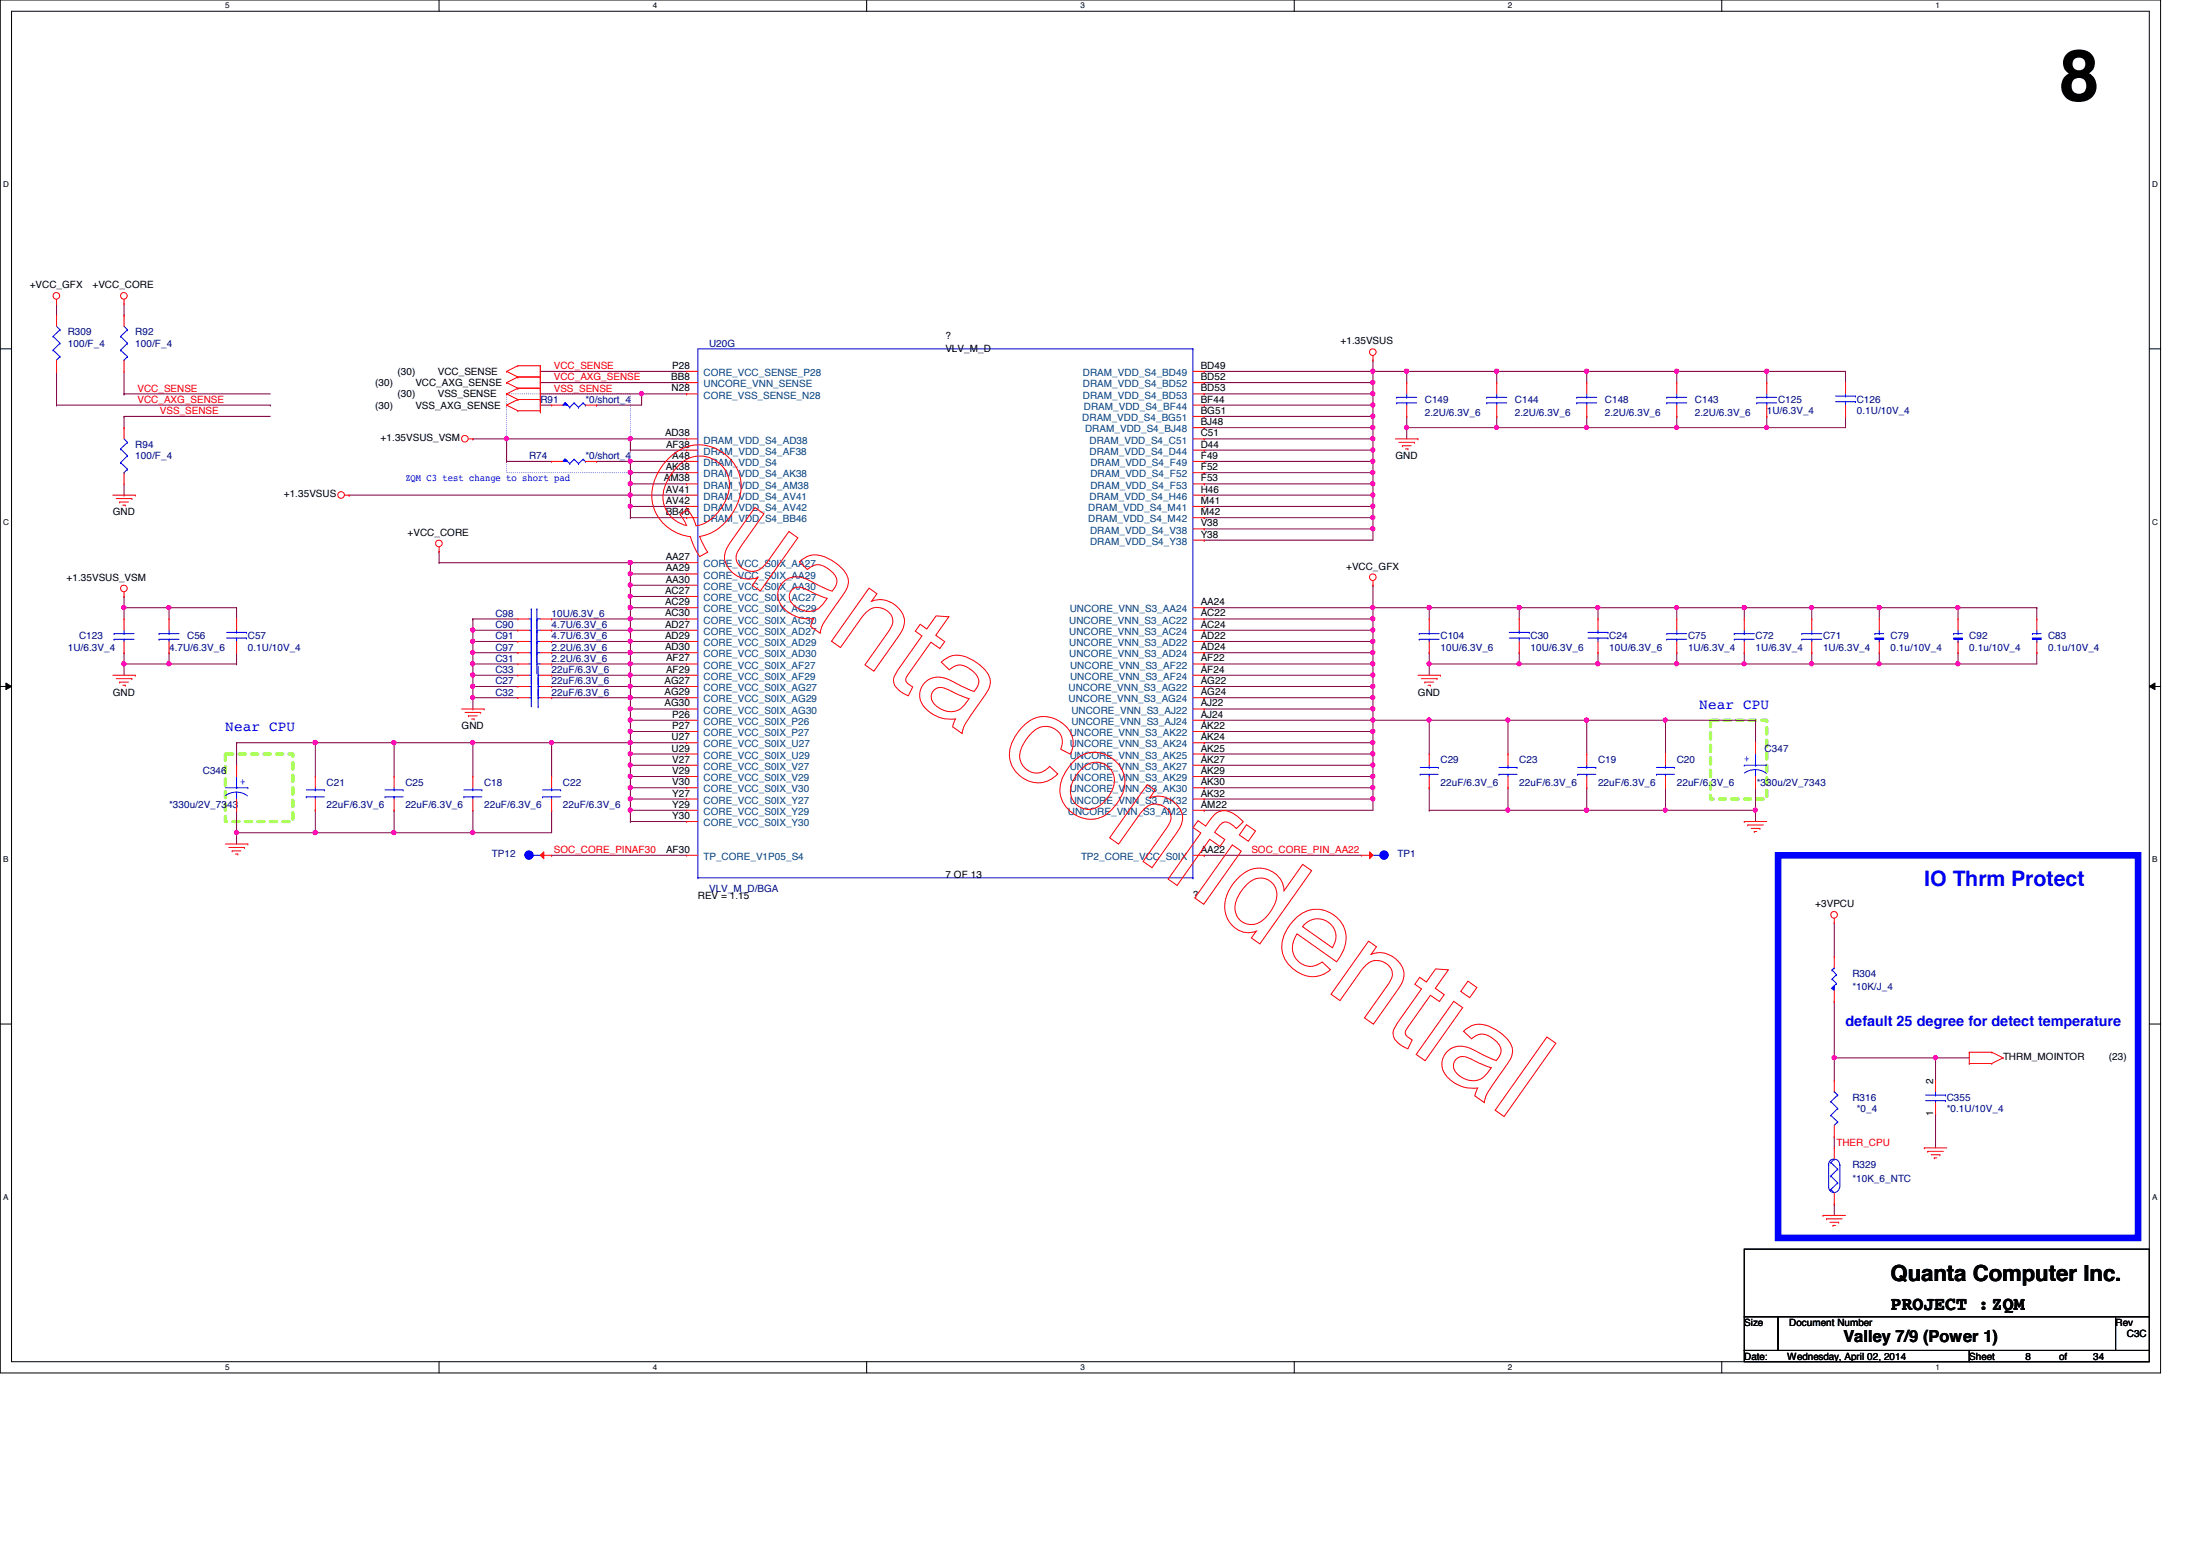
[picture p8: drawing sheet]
<svg xmlns="http://www.w3.org/2000/svg" width="297mm" height="210mm" viewBox="0 0 297 210" stroke-linecap="round" stroke-linejoin="round" font-family="sans-serif">
<defs><g id="words">
<text font-size="9.7" x="278.9" y="13.6">8</text>
<text font-size="3" x="256.1" y="173.4">Quanta Computer Inc.</text>
<text font-size="2.9" fill="#00f" x="260.6" y="120">IO Thrm Protect</text>
<text font-size="2.6" x="256.1" y="177.4">PROJECT :ZQM</text>
<text font-size="2.2" x="249.7" y="181.7">Valley 7/9 (Power 1)</text>
<g font-size="1.9" fill="#00f">
<text x="30.5" y="99.1">Near CPU</text>
<text x="230.2" y="96">Near CPU</text>
<text x="250" y="139">default 25 degree for detect temperature</text>
</g>
<g font-size="1.4">
<text x="4" y="39">+VCC_GFX</text>
<text x="12.5" y="39">+VCC_CORE</text>
<text x="128.1" y="47.7">VLV_M_D</text>
<text x="128.1" y="45.9">?</text>
<text x="181.6" y="46.7">+1.35VSUS</text>
<text x="50.8" y="52.3">(30)</text>
<text x="53.8" y="53.8">(30)</text>
<text x="53.8" y="50.8">(30)</text>
<text x="56.3" y="52.3">VCC_AXG_SENSE</text>
<text x="59.3" y="53.8">VSS_SENSE</text>
<text x="59.3" y="50.8">VCC_SENSE</text>
<text x="90.9" y="51.5">BB8</text>
<text x="91" y="53">N28</text>
<text x="91.1" y="50">P28</text>
<text x="162.6" y="50">BD49</text>
<text x="162.6" y="51.5">BD52</text>
<text x="162.6" y="53">BD53</text>
<text x="50.8" y="55.3">(30)</text>
<text x="51.6" y="59.7">+1.35VSUS_VSM</text>
<text x="56.3" y="55.3">VSS_AXG_SENSE</text>
<text x="90.1" y="59.1">AD38</text>
<text x="162.6" y="54.5">BF44</text>
<text x="162.6" y="56">BG51</text>
<text x="162.6" y="57.6">BJ48</text>
<text x="162.6" y="59.1">C51</text>
<text x="89.9" y="65.2">AM38</text>
<text x="90.2" y="63.7">AK38</text>
<text x="90.2" y="60.6">AF38</text>
<text x="91.1" y="62.1">A48</text>
<text x="162.6" y="60.6">D44</text>
<text x="162.6" y="62.1">F49</text>
<text x="162.6" y="63.7">F52</text>
<text x="162.6" y="65.2">F53</text>
<text x="189" y="62.2">GND</text>
<text x="15.3" y="69.8">GND</text>
<text x="38.4" y="67.4">+1.35VSUS</text>
<text x="90.2" y="66.7">AV41</text>
<text x="90.2" y="68.2">AV42</text>
<text x="90.2" y="69.8">BB46</text>
<text x="162.6" y="66.7">H46</text>
<text x="162.6" y="68.2">M41</text>
<text x="162.6" y="69.8">M42</text>
<text x="162.6" y="71.3">V38</text>
<text x="55.2" y="72.6">+VCC_CORE</text>
<text x="90.2" y="75.9">AA27</text>
<text x="90.2" y="77.4">AA29</text>
<text x="162.6" y="72.8">Y38</text>
<text x="182.3" y="77.1">+VCC_GFX</text>
<text x="9" y="78.7">+1.35VSUS_VSM</text>
<text x="90.1" y="80.4">AC27</text>
<text x="90.1" y="82">AC29</text>
<text x="90.1" y="83.5">AC30</text>
<text x="90.2" y="78.9">AA30</text>
<text x="162.6" y="82">AA24</text>
<text x="162.6" y="83.5">AC22</text>
<text x="90.1" y="85">AD27</text>
<text x="90.1" y="86.5">AD29</text>
<text x="90.1" y="88.1">AD30</text>
<text x="90.2" y="89.6">AF27</text>
<text x="162.6" y="86.5">AD22</text>
<text x="162.6" y="88.1">AD24</text>
<text x="162.6" y="89.6">AF22</text>
<text x="162.6" y="85">AC24</text>
<text x="15.3" y="94.2">GND</text>
<text x="90" y="92.6">AG27</text>
<text x="90" y="94.1">AG29</text>
<text x="90" y="95.7">AG30</text>
<text x="90.2" y="91.1">AF29</text>
<text x="162.6" y="91.1">AF24</text>
<text x="162.6" y="92.6">AG22</text>
<text x="162.6" y="94.1">AG24</text>
<text x="162.6" y="95.7">AJ22</text>
<text x="192.1" y="94.2">GND</text>
<text x="62.5" y="98.8">GND</text>
<text x="91" y="100.2">U27</text>
<text x="91" y="101.8">U29</text>
<text x="91.1" y="97.2">P26</text>
<text x="91.1" y="98.7">P27</text>
<text x="162.6" y="97.2">AJ24</text>
<text x="162.6" y="98.7">AK22</text>
<text x="162.6" y="100.2">AK24</text>
<text x="162.6" y="101.8">AK25</text>
<text x="91.1" y="103.3">V27</text>
<text x="91.1" y="104.8">V29</text>
<text x="91.1" y="106.3">V30</text>
<text x="91.1" y="107.9">Y27</text>
<text x="162.6" y="103.3">AK27</text>
<text x="162.6" y="104.8">AK29</text>
<text x="162.6" y="106.3">AK30</text>
<text x="162.6" y="107.9">AK32</text>
<text x="91.1" y="109.4">Y29</text>
<text x="91.1" y="110.9">Y30</text>
<text x="162.6" y="109.4">AM22</text>
<text x="90.2" y="115.5">AF30</text>
<text x="128.1" y="118.9">7 OF 13</text>
<text x="162.6" y="115.5">AA22</text>
<text x="94.5" y="121.8">REV = 1.15</text>
<text x="161.6" y="121.6">?</text>
<text x="245.9" y="122.9">+3VPCU</text>
<text x="271.3" y="143.6">THRM_MOINTOR</text>
<text x="285.6" y="143.6">(23)</text>
<text x="261.8" y="146.8" transform="rotate(-90 261.8 146.8)">2</text>
<text x="261.8" y="151.2" transform="rotate(-90 261.8 151.2)">1</text>
<text x="236.3" y="179.5">Size</text>
<text x="242.4" y="179.5">Document Number</text>
<text x="286.6" y="179.5">Rev</text>
<text x="236.3" y="184.1">Date:</text>
<text x="242.1" y="184.1">Wednesday, April 02, 2014</text>
<text x="266.7" y="184.1">Sheet</text>
<text x="274.4" y="184.1">8</text>
<text x="278.9" y="184.1">of</text>
<text x="283.5" y="184.1">34</text>
<text x="288.1" y="181.1">C3C</text>
</g>
<g font-size="1.4" fill="#000080">
<text x="9.2" y="45.4">R309</text>
<text x="9.2" y="46.9">100/F_4</text>
<text x="18.3" y="45.4">R92</text>
<text x="18.3" y="46.9">100/F_4</text>
<text x="96.1" y="46.9">U20G</text>
<text x="73.2" y="54.6">R91</text>
<text x="79.3" y="54.6">*0/short_4</text>
<text x="193" y="54.6">C149</text>
<text x="193" y="56.4">2.2U/6.3V_6</text>
<text x="205.2" y="54.6">C144</text>
<text x="205.2" y="56.4">2.2U/6.3V_6</text>
<text x="217.4" y="54.6">C148</text>
<text x="217.4" y="56.4">2.2U/6.3V_6</text>
<text x="229.6" y="54.6">C143</text>
<text x="229.6" y="56.4">2.2U/6.3V_6</text>
<text x="239.3" y="56.1">1U/6.3V_4</text>
<text x="240.8" y="54.6">C125</text>
<text x="251.5" y="54.6">C126</text>
<text x="251.5" y="56.1">0.1U/10V_4</text>
<text x="18.3" y="60.7">R94</text>
<text x="18.3" y="62.2">100/F_4</text>
<text x="71.7" y="62.2">R74</text>
<text x="79.3" y="62.2">*0/short_4</text>
<text x="67.1" y="83.5">C98</text>
<text x="74.7" y="83.5">10U/6.3V_6</text>
<text x="9.2" y="88.1">1U/6.3V_4</text>
<text x="10.7" y="86.6">C123</text>
<text x="22.9" y="88.1">4.7U/6.3V_6</text>
<text x="25.4" y="86.6">C56</text>
<text x="33.6" y="86.6">C57</text>
<text x="33.6" y="88.1">0.1U/10V_4</text>
<text x="67.1" y="88.1">C97</text>
<text x="67.1" y="86.6">C91</text>
<text x="67.1" y="85">C90</text>
<text x="67.1" y="89.6">C31</text>
<text x="74.7" y="88.1">2.2U/6.3V_6</text>
<text x="74.7" y="86.6">4.7U/6.3V_6</text>
<text x="74.7" y="85">4.7U/6.3V_6</text>
<text x="74.7" y="89.6">2.2U/6.3V_6</text>
<text x="195.1" y="86.6">C104</text>
<text x="195.1" y="88.1">10U/6.3V_6</text>
<text x="207.3" y="86.6">C30</text>
<text x="207.3" y="88.1">10U/6.3V_6</text>
<text x="218" y="86.6">C24</text>
<text x="218" y="88.1">10U/6.3V_6</text>
<text x="228.6" y="86.6">C75</text>
<text x="228.6" y="88.1">1U/6.3V_4</text>
<text x="237.8" y="86.6">C72</text>
<text x="237.8" y="88.1">1U/6.3V_4</text>
<text x="246.9" y="86.6">C71</text>
<text x="246.9" y="88.1">1U/6.3V_4</text>
<text x="256.1" y="86.6">C79</text>
<text x="256.1" y="88.1">0.1u/10V_4</text>
<text x="266.7" y="86.6">C92</text>
<text x="266.7" y="88.1">0.1u/10V_4</text>
<text x="277.4" y="86.6">C83</text>
<text x="277.4" y="88.1">0.1u/10V_4</text>
<text x="67.1" y="94.2">C32</text>
<text x="67.1" y="92.7">C27</text>
<text x="67.1" y="91.1">C33</text>
<text x="74.7" y="94.2">22uF/6.3V_6</text>
<text x="74.7" y="92.7">22uF/6.3V_6</text>
<text x="74.7" y="91.1">22uF/6.3V_6</text>
<text x="239" y="101.8">C347</text>
<text x="27.5" y="104.9">C346</text>
<text x="44.2" y="106.4">C21</text>
<text x="54.9" y="106.4">C25</text>
<text x="65.6" y="106.4">C18</text>
<text x="76.2" y="106.4">C22</text>
<text x="195.1" y="103.3">C29</text>
<text x="195.1" y="106.4">22uF/6.3V_6</text>
<text x="205.8" y="103.3">C23</text>
<text x="205.8" y="106.4">22uF/6.3V_6</text>
<text x="216.4" y="103.3">C19</text>
<text x="216.4" y="106.4">22uF/6.3V_6</text>
<text x="227.1" y="103.3">C20</text>
<text x="227.1" y="106.4">22uF/6.3V_6</text>
<text x="238" y="106.4">*330u/2V_7343</text>
<text x="22.9" y="109.4">*330u/2V_7343</text>
<text x="44.2" y="109.4">22uF/6.3V_6</text>
<text x="54.9" y="109.4">22uF/6.3V_6</text>
<text x="65.6" y="109.4">22uF/6.3V_6</text>
<text x="76.2" y="109.4">22uF/6.3V_6</text>
<text x="66.6" y="116.1">TP12</text>
<text x="189.3" y="116.1">TP1</text>
<text x="96.1" y="120.9">VLV_M_D/BGA</text>
<text x="250.9" y="132.3">R304</text>
<text x="250.9" y="134.1">*10K/J_4</text>
<text x="250.9" y="149.1">R316</text>
<text x="263.7" y="149.1">C355</text>
<text x="251.5" y="150.6">*0_4</text>
<text x="263.7" y="150.6">*0.1U/10V_4</text>
<text x="250.9" y="158.2">R329</text>
<text x="250.9" y="160">*10K_6_NTC</text>
</g>
<g font-size="1.4" fill="#f00">
<text x="18.6" y="53">VCC_SENSE</text>
<text x="75" y="50">VCC_SENSE</text>
<text x="75" y="51.5">VCC_AXG_SENSE</text>
<text x="75" y="53">VSS_SENSE</text>
<text x="18.6" y="54.6">VCC_AXG_SENSE</text>
<text x="21.7" y="56.1">VSS_SENSE</text>
<text x="75" y="115.5">SOC_CORE_PINAF30</text>
<text x="169.5" y="115.5">SOC_CORE_PIN_AA22</text>
<text x="248.7" y="155.2">THER_CPU</text>
</g>
<g font-size="1.4" fill="#004080">
<text x="95.3" y="54">CORE_VSS_SENSE_N28</text>
<text x="95.3" y="50.9">CORE_VCC_SENSE_P28</text>
<text x="95.3" y="52.5">UNCORE_VNN_SENSE</text>
<text x="146.7" y="50.9">DRAM_VDD_S4_BD49</text>
<text x="146.7" y="52.5">DRAM_VDD_S4_BD52</text>
<text x="146.7" y="54">DRAM_VDD_S4_BD53</text>
<text x="146.6" y="57">DRAM_VDD_S4_BG51</text>
<text x="146.8" y="55.5">DRAM_VDD_S4_BF44</text>
<text x="147" y="58.5">DRAM_VDD_S4_BJ48</text>
<text x="95.3" y="63.1">DRAM_VDD_S4</text>
<text x="95.3" y="60.1">DRAM_VDD_S4_AD38</text>
<text x="95.3" y="61.6">DRAM_VDD_S4_AF38</text>
<text x="95.3" y="64.6">DRAM_VDD_S4_AK38</text>
<text x="147.6" y="60.1">DRAM_VDD_S4_C51</text>
<text x="147.6" y="61.6">DRAM_VDD_S4_D44</text>
<text x="147.7" y="63.1">DRAM_VDD_S4_F49</text>
<text x="147.7" y="64.6">DRAM_VDD_S4_F52</text>
<text x="95.3" y="66.2">DRAM_VDD_S4_AM38</text>
<text x="95.3" y="67.7">DRAM_VDD_S4_AV41</text>
<text x="95.3" y="69.2">DRAM_VDD_S4_AV42</text>
<text x="95.3" y="70.7">DRAM_VDD_S4_BB46</text>
<text x="147.4" y="69.2">DRAM_VDD_S4_M41</text>
<text x="147.4" y="70.7">DRAM_VDD_S4_M42</text>
<text x="147.6" y="67.7">DRAM_VDD_S4_H46</text>
<text x="147.7" y="66.2">DRAM_VDD_S4_F53</text>
<text x="95.3" y="76.8">CORE_VCC_S0IX_AA27</text>
<text x="147.7" y="72.3">DRAM_VDD_S4_V38</text>
<text x="147.7" y="73.8">DRAM_VDD_S4_Y38</text>
<text x="95.3" y="78.4">CORE_VCC_S0IX_AA29</text>
<text x="95.3" y="79.9">CORE_VCC_S0IX_AA30</text>
<text x="95.3" y="81.4">CORE_VCC_S0IX_AC27</text>
<text x="95.3" y="82.9">CORE_VCC_S0IX_AC29</text>
<text x="144.9" y="82.9">UNCORE_VNN_S3_AA24</text>
<text x="95.3" y="84.5">CORE_VCC_S0IX_AC30</text>
<text x="95.3" y="86">CORE_VCC_S0IX_AD27</text>
<text x="95.3" y="87.5">CORE_VCC_S0IX_AD29</text>
<text x="95.3" y="89">CORE_VCC_S0IX_AD30</text>
<text x="144.8" y="84.5">UNCORE_VNN_S3_AC22</text>
<text x="144.8" y="87.5">UNCORE_VNN_S3_AD22</text>
<text x="144.8" y="89">UNCORE_VNN_S3_AD24</text>
<text x="144.8" y="86">UNCORE_VNN_S3_AC24</text>
<text x="95.3" y="90.6">CORE_VCC_S0IX_AF27</text>
<text x="95.3" y="92.1">CORE_VCC_S0IX_AF29</text>
<text x="95.3" y="93.6">CORE_VCC_S0IX_AG27</text>
<text x="95.3" y="95.1">CORE_VCC_S0IX_AG29</text>
<text x="144.7" y="93.6">UNCORE_VNN_S3_AG22</text>
<text x="144.7" y="95.1">UNCORE_VNN_S3_AG24</text>
<text x="144.9" y="90.6">UNCORE_VNN_S3_AF22</text>
<text x="144.9" y="92.1">UNCORE_VNN_S3_AF24</text>
<text x="95.3" y="96.6">CORE_VCC_S0IX_AG30</text>
<text x="95.3" y="98.2">CORE_VCC_S0IX_P26</text>
<text x="95.3" y="99.7">CORE_VCC_S0IX_P27</text>
<text x="95.3" y="101.2">CORE_VCC_S0IX_U27</text>
<text x="144.9" y="99.7">UNCORE_VNN_S3_AK22</text>
<text x="144.9" y="101.2">UNCORE_VNN_S3_AK24</text>
<text x="145.1" y="96.6">UNCORE_VNN_S3_AJ22</text>
<text x="145.1" y="98.2">UNCORE_VNN_S3_AJ24</text>
<text x="95.3" y="102.7">CORE_VCC_S0IX_U29</text>
<text x="95.3" y="104.3">CORE_VCC_S0IX_V27</text>
<text x="95.3" y="105.8">CORE_VCC_S0IX_V29</text>
<text x="95.3" y="107.3">CORE_VCC_S0IX_V30</text>
<text x="144.9" y="102.7">UNCORE_VNN_S3_AK25</text>
<text x="144.9" y="104.3">UNCORE_VNN_S3_AK27</text>
<text x="144.9" y="105.8">UNCORE_VNN_S3_AK29</text>
<text x="144.9" y="107.3">UNCORE_VNN_S3_AK30</text>
<text x="95.3" y="108.8">CORE_VCC_S0IX_Y27</text>
<text x="95.3" y="110.4">CORE_VCC_S0IX_Y29</text>
<text x="95.3" y="111.9">CORE_VCC_S0IX_Y30</text>
<text x="144.6" y="110.4">UNCORE_VNN_S3_AM22</text>
<text x="144.9" y="108.8">UNCORE_VNN_S3_AK32</text>
<text x="95.3" y="116.5">TP_CORE_V1P05_S4</text>
<text x="146.4" y="116.5">TP2_CORE_VCC_S0IX</text>
</g>
<g font-size="1.4" fill="#00f">
<text x="54.9" y="65.2">ZQM C3 test change to short pad</text>
<text x="32.5" y="106.3">+</text>
<text x="236.3" y="103.3">+</text>
</g>
<g font-size="1.1">
<text x="30.5" y="1.1">5</text>
<text x="88.4" y="1.1">4</text>
<text x="146.3" y="1.1">3</text>
<text x="204.3" y="1.1">2</text>
<text x="262.2" y="1.1">1</text>
<text x=".4" y="25.4">D</text>
<text x="291.5" y="25.4">D</text>
<text x=".4" y="71.1">C</text>
<text x="291.5" y="71.1">C</text>
<text x=".4" y="116.8">B</text>
<text x="291.5" y="116.8">B</text>
<text x=".4" y="162.5">A</text>
<text x="291.5" y="162.5">A</text>
<text x="30.5" y="185.5">5</text>
<text x="88.4" y="185.5">4</text>
<text x="146.3" y="185.5">3</text>
<text x="204.3" y="185.5">2</text>
<text x="262.2" y="185.5">1</text>
</g>
</g></defs>
<path d="M0 0h292.6v185.9h-292.6zM1.6 1.5h289.5v182.9h-289.5z" fill="none" stroke="#000" stroke-width=".14"/>
<g fill="#fff">
<path d="M30.5 .2h.6v1.2h-.6z"/>
<path d="M30.5 184.6h.6v1.2h-.6z"/>
</g>
<path d="M59.5 0v1.5M59.5 184.4v1.5" fill="none" stroke="#000" stroke-width=".14"/>
<g fill="#fff">
<path d="M88.4 .2h.6v1.2h-.6z"/>
<path d="M88.4 184.6h.6v1.2h-.6z"/>
</g>
<path d="M117.4 0v1.5M117.4 184.4v1.5" fill="none" stroke="#000" stroke-width=".14"/>
<g fill="#fff">
<path d="M146.3 .2h.6v1.2h-.6z"/>
<path d="M146.3 184.6h.6v1.2h-.6z"/>
</g>
<path d="M175.3 0v1.5M175.3 184.4v1.5" fill="none" stroke="#000" stroke-width=".14"/>
<g fill="#fff">
<path d="M204.3 .2h.5v1.2h-.5z"/>
<path d="M204.3 184.6h.5v1.2h-.5z"/>
</g>
<path d="M233.2 0v1.5M233.2 184.4v1.5" fill="none" stroke="#000" stroke-width=".14"/>
<g fill="#fff">
<path d="M262.2 .2h.6v1.2h-.6z"/>
<path d="M262.2 184.6h.6v1.2h-.6z"/>
<path d="M.4 24.4h.8v1.2h-.8z"/>
<path d="M291.5 24.4h.8v1.2h-.8z"/>
<path d="M.4 70.1h.8v1.2h-.8z"/>
<path d="M291.5 70.1h.8v1.2h-.8z"/>
</g>
<path d="M0 47.2h1.6M291.1 47.2h1.5" fill="none" stroke="#000" stroke-width=".14"/>
<g fill="#fff">
<path d="M.4 115.8h.7v1.2h-.7z"/>
<path d="M291.5 115.8h.7v1.2h-.7z"/>
</g>
<path d="M0 93h1.6M.8 92.5l.8 .5-.8 .4zM291.1 93l.8-.5v.9zM291.1 93h1.5" fill="none" stroke="#000" stroke-width=".14"/>
<path d="M.8 92.5l.8 .5-.8 .4zM291.1 93l.8-.5v.9z" fill="#000"/>
<g fill="#fff">
<path d="M.4 161.5h.7v1.2h-.7z"/>
<path d="M291.5 161.5h.7v1.2h-.7z"/>
</g>
<path d="M0 138.7h1.6M291.1 138.7h1.5" fill="none" stroke="#000" stroke-width=".14"/>
<path d="M240.8 115.8h48.8v51.8h-48.8z" fill="none" stroke="#00f" stroke-width=".89"/>
<path d="M231.7 97.5h7.6v10.7h-7.6zM30.5 102.1h9.2v9.2h-9.2z" fill="none" stroke="#80ff00" stroke-width=".42" stroke-dasharray=".8 .8"/>
<path d="M68.6 53.3h16.8v10.7h-16.8z" fill="none" stroke="#8000ff" stroke-width=".14" stroke-dasharray="0 .3"/>
<path d="M73.2 50.3h.1M73.2 51.8h.1M73.2 50.3h19.8M73.2 51.8h19.8M73.2 53.3h13.7M86.9 53.3h.1" fill="none" stroke="#800040" stroke-width=".14"/>
<circle cx="86.9" cy="53.3" r=".29" fill="#f0f"/>
<circle cx="86.9" cy="53.3" r=".29" fill="none" stroke="#f0f" stroke-width=".14"/>
<path d="M163.1 82.3h.1M163.1 82.3h22.9M163.1 115.8h.1M163.1 115.8h21.3" fill="none" stroke="#800040" stroke-width=".14"/>
<circle cx="185.9" cy="82.3" r=".29" fill="#f0f"/>
<circle cx="185.9" cy="82.3" r=".29" fill="none" stroke="#f0f" stroke-width=".14"/>
<path d="M186 79.2h.1M186 79.2v4.6h-22.9M163.1 83.8h.1M186 82.3h.1" fill="none" stroke="#800040" stroke-width=".14"/>
<circle cx="185.9" cy="83.8" r=".29" fill="#f0f"/>
<circle cx="185.9" cy="83.8" r=".29" fill="none" stroke="#f0f" stroke-width=".14"/>
<path d="M163.1 85.3h.1M186 83.8h.1M186 83.8v1.5h-22.9" fill="none" stroke="#800040" stroke-width=".14"/>
<circle cx="185.9" cy="85.3" r=".29" fill="#f0f"/>
<circle cx="185.9" cy="85.3" r=".29" fill="none" stroke="#f0f" stroke-width=".14"/>
<path d="M163.1 86.9h.1M186 85.3h.1M186 85.3v1.6h-22.9" fill="none" stroke="#800040" stroke-width=".14"/>
<circle cx="185.9" cy="86.8" r=".29" fill="#f0f"/>
<circle cx="185.9" cy="86.8" r=".29" fill="none" stroke="#f0f" stroke-width=".14"/>
<path d="M163.1 88.4h.1M186 86.9h.1M186 86.9v1.5h-22.9" fill="none" stroke="#800040" stroke-width=".14"/>
<circle cx="185.9" cy="88.4" r=".29" fill="#f0f"/>
<circle cx="185.9" cy="88.4" r=".29" fill="none" stroke="#f0f" stroke-width=".14"/>
<path d="M163.1 89.9h.1M186 88.4h.1M186 88.4v1.5h-22.9" fill="none" stroke="#800040" stroke-width=".14"/>
<circle cx="185.9" cy="89.9" r=".29" fill="#f0f"/>
<circle cx="185.9" cy="89.9" r=".29" fill="none" stroke="#f0f" stroke-width=".14"/>
<path d="M163.1 91.4h.1M186 89.9h.1M186 89.9v1.5h-22.9" fill="none" stroke="#800040" stroke-width=".14"/>
<circle cx="185.9" cy="91.4" r=".29" fill="#f0f"/>
<circle cx="185.9" cy="91.4" r=".29" fill="none" stroke="#f0f" stroke-width=".14"/>
<path d="M163.1 93h.1M163.1 93h22.9M186 91.4h.1M186 93h.1M186 91.4v3.1" fill="none" stroke="#800040" stroke-width=".14"/>
<circle cx="185.9" cy="94.5" r=".29" fill="#f0f"/>
<circle cx="185.9" cy="94.5" r=".29" fill="none" stroke="#f0f" stroke-width=".14"/>
<circle cx="185.9" cy="92.9" r=".29" fill="#f0f"/>
<circle cx="185.9" cy="92.9" r=".29" fill="none" stroke="#f0f" stroke-width=".14"/>
<path d="M163.1 94.5h.1M163.1 96h.1M163.1 94.5h22.9M186 94.5h.1M186 94.5v1.5h-22.9" fill="none" stroke="#800040" stroke-width=".14"/>
<circle cx="185.9" cy="96" r=".29" fill="#f0f"/>
<circle cx="185.9" cy="96" r=".29" fill="none" stroke="#f0f" stroke-width=".14"/>
<path d="M163.1 97.5h.1M186 96h.1M186 96v1.5h-22.9" fill="none" stroke="#800040" stroke-width=".14"/>
<circle cx="185.9" cy="97.5" r=".29" fill="#f0f"/>
<circle cx="185.9" cy="97.5" r=".29" fill="none" stroke="#f0f" stroke-width=".14"/>
<path d="M163.1 99.1h.1M186 97.5h.1M186 97.5v1.6h-22.9" fill="none" stroke="#800040" stroke-width=".14"/>
<circle cx="185.9" cy="99" r=".29" fill="#f0f"/>
<circle cx="185.9" cy="99" r=".29" fill="none" stroke="#f0f" stroke-width=".14"/>
<path d="M186 99.1h.1M186 99.1v1.5h-22.9M163.1 100.6h.1" fill="none" stroke="#800040" stroke-width=".14"/>
<circle cx="185.9" cy="100.6" r=".29" fill="#f0f"/>
<circle cx="185.9" cy="100.6" r=".29" fill="none" stroke="#f0f" stroke-width=".14"/>
<path d="M163.1 102.1h.1M186 100.6h.1M186 100.6v1.5h-22.9" fill="none" stroke="#800040" stroke-width=".14"/>
<circle cx="185.9" cy="102.1" r=".29" fill="#f0f"/>
<circle cx="185.9" cy="102.1" r=".29" fill="none" stroke="#f0f" stroke-width=".14"/>
<path d="M163.1 103.6h.1M186 102.1h.1M186 102.1v1.5h-22.9" fill="none" stroke="#800040" stroke-width=".14"/>
<circle cx="185.9" cy="103.6" r=".29" fill="#f0f"/>
<circle cx="185.9" cy="103.6" r=".29" fill="none" stroke="#f0f" stroke-width=".14"/>
<path d="M163.1 105.2h.1M186 103.6h.1M186 103.6v1.6h-22.9" fill="none" stroke="#800040" stroke-width=".14"/>
<circle cx="185.9" cy="105.1" r=".29" fill="#f0f"/>
<circle cx="185.9" cy="105.1" r=".29" fill="none" stroke="#f0f" stroke-width=".14"/>
<path d="M163.1 106.7h.1M186 105.2h.1M186 105.2v1.5h-22.9" fill="none" stroke="#800040" stroke-width=".14"/>
<circle cx="185.9" cy="106.7" r=".29" fill="#f0f"/>
<circle cx="185.9" cy="106.7" r=".29" fill="none" stroke="#f0f" stroke-width=".14"/>
<path d="M163.1 108.2h.1M186 106.7h.1M186 106.7v1.5h-22.9" fill="none" stroke="#800040" stroke-width=".14"/>
<circle cx="185.9" cy="108.2" r=".29" fill="#f0f"/>
<circle cx="185.9" cy="108.2" r=".29" fill="none" stroke="#f0f" stroke-width=".14"/>
<path d="M163.1 50.3h.1M186 48.8h.1M186 48.8v1.5h-22.9M163.1 109.7h.1M186 108.2h.1M186 108.2v1.5h-22.9" fill="none" stroke="#800040" stroke-width=".14"/>
<circle cx="185.9" cy="50.3" r=".29" fill="#f0f"/>
<circle cx="185.9" cy="50.3" r=".29" fill="none" stroke="#f0f" stroke-width=".14"/>
<path d="M163.1 51.8h.1M186 50.3h.1M186 50.3v1.5h-22.9" fill="none" stroke="#800040" stroke-width=".14"/>
<circle cx="185.9" cy="51.8" r=".29" fill="#f0f"/>
<circle cx="185.9" cy="51.8" r=".29" fill="none" stroke="#f0f" stroke-width=".14"/>
<path d="M163.1 53.3h.1M186 51.8h.1M186 51.8v1.5h-22.9" fill="none" stroke="#800040" stroke-width=".14"/>
<circle cx="185.9" cy="53.3" r=".29" fill="#f0f"/>
<circle cx="185.9" cy="53.3" r=".29" fill="none" stroke="#f0f" stroke-width=".14"/>
<path d="M163.1 54.9h.1M186 53.3h.1M186 53.3v1.6h-22.9" fill="none" stroke="#800040" stroke-width=".14"/>
<circle cx="185.9" cy="54.8" r=".29" fill="#f0f"/>
<circle cx="185.9" cy="54.8" r=".29" fill="none" stroke="#f0f" stroke-width=".14"/>
<path d="M163.1 56.4h.1M186 54.9h.1M186 54.9v1.5h-22.9" fill="none" stroke="#800040" stroke-width=".14"/>
<circle cx="185.9" cy="56.4" r=".29" fill="#f0f"/>
<circle cx="185.9" cy="56.4" r=".29" fill="none" stroke="#f0f" stroke-width=".14"/>
<path d="M163.1 57.9h.1M186 56.4h.1M186 56.4v1.5h-22.9" fill="none" stroke="#800040" stroke-width=".14"/>
<circle cx="185.9" cy="57.9" r=".29" fill="#f0f"/>
<circle cx="185.9" cy="57.9" r=".29" fill="none" stroke="#f0f" stroke-width=".14"/>
<path d="M163.1 59.4h.1M186 57.9h.1M186 57.9v1.5h-22.9" fill="none" stroke="#800040" stroke-width=".14"/>
<circle cx="185.9" cy="59.4" r=".29" fill="#f0f"/>
<circle cx="185.9" cy="59.4" r=".29" fill="none" stroke="#f0f" stroke-width=".14"/>
<path d="M186 59.4h.1M186 59.4v1.6h-22.9M163.1 61h.1" fill="none" stroke="#800040" stroke-width=".14"/>
<circle cx="185.9" cy="60.9" r=".29" fill="#f0f"/>
<circle cx="185.9" cy="60.9" r=".29" fill="none" stroke="#f0f" stroke-width=".14"/>
<path d="M163.1 62.5h.1M186 61h.1M186 61v1.5h-22.9" fill="none" stroke="#800040" stroke-width=".14"/>
<circle cx="185.9" cy="62.5" r=".29" fill="#f0f"/>
<circle cx="185.9" cy="62.5" r=".29" fill="none" stroke="#f0f" stroke-width=".14"/>
<path d="M163.1 64h.1M186 62.5h.1M186 62.5v1.5h-22.9" fill="none" stroke="#800040" stroke-width=".14"/>
<circle cx="185.9" cy="64" r=".29" fill="#f0f"/>
<circle cx="185.9" cy="64" r=".29" fill="none" stroke="#f0f" stroke-width=".14"/>
<path d="M163.1 65.5h.1M186 64h.1M186 64v1.5h-22.9" fill="none" stroke="#800040" stroke-width=".14"/>
<circle cx="185.9" cy="65.5" r=".29" fill="#f0f"/>
<circle cx="185.9" cy="65.5" r=".29" fill="none" stroke="#f0f" stroke-width=".14"/>
<path d="M163.1 67.1h.1M186 65.5h.1M186 65.5v1.6h-22.9" fill="none" stroke="#800040" stroke-width=".14"/>
<circle cx="185.9" cy="67" r=".29" fill="#f0f"/>
<circle cx="185.9" cy="67" r=".29" fill="none" stroke="#f0f" stroke-width=".14"/>
<path d="M163.1 68.6h.1M186 67.1h.1M186 67.1v1.5h-22.9" fill="none" stroke="#800040" stroke-width=".14"/>
<circle cx="185.9" cy="68.6" r=".29" fill="#f0f"/>
<circle cx="185.9" cy="68.6" r=".29" fill="none" stroke="#f0f" stroke-width=".14"/>
<path d="M163.1 70.1h.1M163.1 70.1h22.9M186 68.6h.1M186 70.1h.1M186 68.6v3" fill="none" stroke="#800040" stroke-width=".14"/>
<circle cx="185.9" cy="70.1" r=".29" fill="#f0f"/>
<circle cx="185.9" cy="70.1" r=".29" fill="none" stroke="#f0f" stroke-width=".14"/>
<path d="M163.1 71.6h.1M163.1 71.6h22.9" fill="none" stroke="#800040" stroke-width=".14"/>
<circle cx="185.9" cy="71.6" r=".29" fill="#f0f"/>
<circle cx="185.9" cy="71.6" r=".29" fill="none" stroke="#f0f" stroke-width=".14"/>
<path d="M163.1 73.2h.1M186 71.6h.1M186 71.6v1.6h-22.9M16.8 80.8h.1M16.8 80.8v1.5M22.9 82.3h.1M22.9 82.3v1.5" fill="none" stroke="#800040" stroke-width=".14"/>
<circle cx="22.9" cy="82.3" r=".29" fill="#f0f"/>
<circle cx="22.9" cy="82.3" r=".29" fill="none" stroke="#f0f" stroke-width=".14"/>
<path d="M16.8 82.3h.1M16.8 82.3h6.1" fill="none" stroke="#800040" stroke-width=".14"/>
<circle cx="16.8" cy="82.3" r=".29" fill="#f0f"/>
<circle cx="16.8" cy="82.3" r=".29" fill="none" stroke="#f0f" stroke-width=".14"/>
<path d="M16.8 82.3h.1M16.8 89.9h.1M16.8 82.3v1.5M16.8 89.9h6.1" fill="none" stroke="#800040" stroke-width=".14"/>
<circle cx="22.9" cy="89.9" r=".29" fill="#f0f"/>
<circle cx="22.9" cy="89.9" r=".29" fill="none" stroke="#f0f" stroke-width=".14"/>
<circle cx="16.8" cy="89.9" r=".29" fill="#f0f"/>
<circle cx="16.8" cy="89.9" r=".29" fill="none" stroke="#f0f" stroke-width=".14"/>
<path d="M186 50.3h.1M186 50.3h4.5M190.5 57.9h.1M190.5 57.9h12.2M16.8 88.4h.1M16.8 89.9h.1M16.8 88.4v3M22.9 88.4h.1M22.9 88.4v1.5" fill="none" stroke="#800040" stroke-width=".14"/>
<circle cx="202.7" cy="57.9" r=".29" fill="#f0f"/>
<circle cx="202.7" cy="57.9" r=".29" fill="none" stroke="#f0f" stroke-width=".14"/>
<circle cx="190.5" cy="57.9" r=".29" fill="#f0f"/>
<circle cx="190.5" cy="57.9" r=".29" fill="none" stroke="#f0f" stroke-width=".14"/>
<path d="M190.5 57.9h.1M190.5 56.4h.1M190.5 56.4v3M202.7 50.3h.1M202.7 50.3v1.5M202.7 50.3h24.4M214.9 50.3h.1M214.9 50.3v1.5" fill="none" stroke="#800040" stroke-width=".14"/>
<circle cx="227.1" cy="50.3" r=".29" fill="#f0f"/>
<circle cx="227.1" cy="50.3" r=".29" fill="none" stroke="#f0f" stroke-width=".14"/>
<circle cx="214.9" cy="50.3" r=".29" fill="#f0f"/>
<circle cx="214.9" cy="50.3" r=".29" fill="none" stroke="#f0f" stroke-width=".14"/>
<path d="M227.1 50.3h.1M227.1 50.3v1.5M227.1 50.3h12.2" fill="none" stroke="#800040" stroke-width=".14"/>
<circle cx="239.3" cy="50.3" r=".29" fill="#f0f"/>
<circle cx="239.3" cy="50.3" r=".29" fill="none" stroke="#f0f" stroke-width=".14"/>
<path d="M227.1 56.4h.1M227.1 57.9h.1M227.1 56.4v1.5M227.1 57.9h12.2" fill="none" stroke="#800040" stroke-width=".14"/>
<circle cx="239.3" cy="57.9" r=".29" fill="#f0f"/>
<circle cx="239.3" cy="57.9" r=".29" fill="none" stroke="#f0f" stroke-width=".14"/>
<path d="M214.9 56.4h.1M214.9 57.9h.1M214.9 56.4v1.5M214.9 57.9h12.2" fill="none" stroke="#800040" stroke-width=".14"/>
<circle cx="227.1" cy="57.9" r=".29" fill="#f0f"/>
<circle cx="227.1" cy="57.9" r=".29" fill="none" stroke="#f0f" stroke-width=".14"/>
<circle cx="214.9" cy="57.9" r=".29" fill="#f0f"/>
<circle cx="214.9" cy="57.9" r=".29" fill="none" stroke="#f0f" stroke-width=".14"/>
<path d="M202.7 56.4h.1M202.7 57.9h.1M202.7 56.4v1.5M202.7 57.9h12.2M193.6 89.9h.1M193.6 89.9h12.2" fill="none" stroke="#800040" stroke-width=".14"/>
<circle cx="205.7" cy="89.9" r=".29" fill="#f0f"/>
<circle cx="205.7" cy="89.9" r=".29" fill="none" stroke="#f0f" stroke-width=".14"/>
<circle cx="193.6" cy="89.9" r=".29" fill="#f0f"/>
<circle cx="193.6" cy="89.9" r=".29" fill="none" stroke="#f0f" stroke-width=".14"/>
<path d="M193.6 89.9h.1M193.6 88.4h.1M193.6 82.3h.1M193.6 88.4v3M193.6 82.3h12.2" fill="none" stroke="#800040" stroke-width=".14"/>
<circle cx="205.7" cy="82.3" r=".29" fill="#f0f"/>
<circle cx="205.7" cy="82.3" r=".29" fill="none" stroke="#f0f" stroke-width=".14"/>
<circle cx="193.6" cy="82.3" r=".29" fill="#f0f"/>
<circle cx="193.6" cy="82.3" r=".29" fill="none" stroke="#f0f" stroke-width=".14"/>
<g fill="none" stroke="#800040" stroke-width=".14">
<path d="M193.6 82.3h.1M193.6 82.3v1.5M205.8 82.3h.1M205.8 88.4h.1M205.8 89.9h.1M205.8 82.3h30.5M205.8 89.9h10.6M205.8 82.3v1.5M205.8 88.4v1.5M216.4 82.3h.1M216.4 82.3v1.5M227.1 82.3h.1"/>
<path d="M227.1 88.4h.1M227.1 89.9h.1M227.1 82.3v1.5M227.1 88.4v1.5M227.1 89.9h9.2"/>
</g>
<circle cx="227.1" cy="82.3" r=".29" fill="#f0f"/>
<circle cx="227.1" cy="82.3" r=".29" fill="none" stroke="#f0f" stroke-width=".14"/>
<circle cx="216.4" cy="82.3" r=".29" fill="#f0f"/>
<circle cx="216.4" cy="82.3" r=".29" fill="none" stroke="#f0f" stroke-width=".14"/>
<path d="M216.4 88.4h.1M216.4 89.9h.1M216.4 88.4v1.5M216.4 89.9h10.7" fill="none" stroke="#800040" stroke-width=".14"/>
<circle cx="227.1" cy="89.9" r=".29" fill="#f0f"/>
<circle cx="227.1" cy="89.9" r=".29" fill="none" stroke="#f0f" stroke-width=".14"/>
<circle cx="216.4" cy="89.9" r=".29" fill="#f0f"/>
<circle cx="216.4" cy="89.9" r=".29" fill="none" stroke="#f0f" stroke-width=".14"/>
<path d="M236.3 82.3h.1M236.3 82.3v1.5M236.3 82.3h9.1" fill="none" stroke="#800040" stroke-width=".14"/>
<circle cx="245.4" cy="82.3" r=".29" fill="#f0f"/>
<circle cx="245.4" cy="82.3" r=".29" fill="none" stroke="#f0f" stroke-width=".14"/>
<circle cx="236.2" cy="82.3" r=".29" fill="#f0f"/>
<circle cx="236.2" cy="82.3" r=".29" fill="none" stroke="#f0f" stroke-width=".14"/>
<path d="M236.3 88.4h.1M236.3 89.9h.1M236.3 88.4v1.5M236.3 89.9h9.1" fill="none" stroke="#800040" stroke-width=".14"/>
<circle cx="245.4" cy="89.9" r=".29" fill="#f0f"/>
<circle cx="245.4" cy="89.9" r=".29" fill="none" stroke="#f0f" stroke-width=".14"/>
<circle cx="236.2" cy="89.9" r=".29" fill="#f0f"/>
<circle cx="236.2" cy="89.9" r=".29" fill="none" stroke="#f0f" stroke-width=".14"/>
<path d="M190.5 50.3h.1M190.5 50.3v1.5M190.5 50.3h12.2M245.4 82.3h.1M245.4 88.4h.1M245.4 89.9h.1M245.4 82.3v1.5M245.4 88.4v1.5M245.4 82.3h9.1M245.4 89.9h9.1" fill="none" stroke="#800040" stroke-width=".14"/>
<circle cx="202.7" cy="50.3" r=".29" fill="#f0f"/>
<circle cx="202.7" cy="50.3" r=".29" fill="none" stroke="#f0f" stroke-width=".14"/>
<circle cx="190.5" cy="50.3" r=".29" fill="#f0f"/>
<circle cx="190.5" cy="50.3" r=".29" fill="none" stroke="#f0f" stroke-width=".14"/>
<g fill="none" stroke="#800040" stroke-width=".14">
<path d="M239.3 56.4h.1M239.3 57.9h.1M239.3 50.3h.1M239.3 50.3v1.5M239.3 56.4v1.5M239.3 50.3h10.7M250 50.3h.1M250 56.4h.1M250 50.3v1.5M250 56.4v1.5h-10.7M186 82.3h.1M186 82.3h7.6"/>
<path d="M254.5 88.4h.1M254.5 89.9h.1M254.5 88.4v1.5M265.2 82.3h.1M265.2 88.4h.1M265.2 82.3v1.5M265.2 88.4v1.5h-10.7"/>
</g>
<circle cx="265.2" cy="89.9" r=".29" fill="#f0f"/>
<circle cx="265.2" cy="89.9" r=".29" fill="none" stroke="#f0f" stroke-width=".14"/>
<circle cx="254.5" cy="89.9" r=".29" fill="#f0f"/>
<circle cx="254.5" cy="89.9" r=".29" fill="none" stroke="#f0f" stroke-width=".14"/>
<path d="M254.5 82.3h.1M254.5 82.3v1.5M254.5 82.3h10.7" fill="none" stroke="#800040" stroke-width=".14"/>
<circle cx="265.2" cy="82.3" r=".29" fill="#f0f"/>
<circle cx="265.2" cy="82.3" r=".29" fill="none" stroke="#f0f" stroke-width=".14"/>
<circle cx="254.5" cy="82.3" r=".29" fill="#f0f"/>
<circle cx="254.5" cy="82.3" r=".29" fill="none" stroke="#f0f" stroke-width=".14"/>
<path d="M64 85.3h.1M64 85.3h6.1M74.7 85.3h.1M74.7 86.9h.1M74.7 88.4h.1M74.7 89.9h.1M74.7 85.3h10.7M74.7 86.9h10.7M74.7 88.4h10.7M74.7 89.9h10.7" fill="none" stroke="#800040" stroke-width=".14"/>
<circle cx="64" cy="85.3" r=".29" fill="#f0f"/>
<circle cx="64" cy="85.3" r=".29" fill="none" stroke="#f0f" stroke-width=".14"/>
<path d="M64 85.3h.1M64 89.9h.1M64 85.3v1.6M64 89.9h6.1" fill="none" stroke="#800040" stroke-width=".14"/>
<circle cx="64" cy="89.9" r=".29" fill="#f0f"/>
<circle cx="64" cy="89.9" r=".29" fill="none" stroke="#f0f" stroke-width=".14"/>
<path d="M64 89.9h.1M64 88.4h.1M64 86.9h.1M64 88.4v3M64 88.4h6.1M64 86.9h6.1" fill="none" stroke="#800040" stroke-width=".14"/>
<circle cx="64" cy="86.8" r=".29" fill="#f0f"/>
<circle cx="64" cy="86.8" r=".29" fill="none" stroke="#f0f" stroke-width=".14"/>
<path d="M64 86.9h.1M64 86.9v1.5" fill="none" stroke="#800040" stroke-width=".14"/>
<circle cx="64" cy="88.4" r=".29" fill="#f0f"/>
<circle cx="64" cy="88.4" r=".29" fill="none" stroke="#f0f" stroke-width=".14"/>
<path d="M68.6 59.4h.1M68.6 59.4h16.8M85.4 62.5h.1M85.4 62.5v1.5M64 83.8h.1M64 83.8h6.1M64 83.8v1.5M74.7 83.8h.1M74.7 83.8h10.7" fill="none" stroke="#800040" stroke-width=".14"/>
<circle cx="85.4" cy="59.4" r=".29" fill="#f0f"/>
<circle cx="85.4" cy="59.4" r=".29" fill="none" stroke="#f0f" stroke-width=".14"/>
<circle cx="68.6" cy="59.4" r=".29" fill="#f0f"/>
<circle cx="68.6" cy="59.4" r=".29" fill="none" stroke="#f0f" stroke-width=".14"/>
<path d="M85.4 59.4h.1M85.4 59.4v1.6M85.4 59.4h7.6M85.4 61h.1M85.4 61h7.6M64 91.4h.1M64 91.4h6.1" fill="none" stroke="#800040" stroke-width=".14"/>
<circle cx="64" cy="91.4" r=".29" fill="#f0f"/>
<circle cx="64" cy="91.4" r=".29" fill="none" stroke="#f0f" stroke-width=".14"/>
<path d="M64 91.4h.1M64 93h.1M64 91.4v3.1M64 93h6.1" fill="none" stroke="#800040" stroke-width=".14"/>
<circle cx="64" cy="94.5" r=".29" fill="#f0f"/>
<circle cx="64" cy="94.5" r=".29" fill="none" stroke="#f0f" stroke-width=".14"/>
<circle cx="64" cy="92.9" r=".29" fill="#f0f"/>
<circle cx="64" cy="92.9" r=".29" fill="none" stroke="#f0f" stroke-width=".14"/>
<path d="M47.3 67.1h.1M47.3 67.1h38.1M64 94.5h.1M64 94.5h6.1M74.7 94.5h.1M74.7 94.5h10.7" fill="none" stroke="#800040" stroke-width=".14"/>
<circle cx="85.4" cy="67" r=".29" fill="#f0f"/>
<circle cx="85.4" cy="67" r=".29" fill="none" stroke="#f0f" stroke-width=".14"/>
<path d="M85.4 65.5h.1M85.4 64h.1M85.4 64v1.5M85.4 64h7.6" fill="none" stroke="#800040" stroke-width=".14"/>
<circle cx="85.4" cy="64" r=".29" fill="#f0f"/>
<circle cx="85.4" cy="64" r=".29" fill="none" stroke="#f0f" stroke-width=".14"/>
<path d="M85.4 62.5h.1M85.4 62.5h7.6" fill="none" stroke="#800040" stroke-width=".14"/>
<circle cx="85.4" cy="62.5" r=".29" fill="#f0f"/>
<circle cx="85.4" cy="62.5" r=".29" fill="none" stroke="#f0f" stroke-width=".14"/>
<path d="M85.4 65.5h.1M85.4 65.5h7.6" fill="none" stroke="#800040" stroke-width=".14"/>
<circle cx="85.4" cy="65.5" r=".29" fill="#f0f"/>
<circle cx="85.4" cy="65.5" r=".29" fill="none" stroke="#f0f" stroke-width=".14"/>
<path d="M85.4 70.1h.1M85.4 68.6h.1M85.4 70.1h7.6M85.4 68.6h7.6" fill="none" stroke="#800040" stroke-width=".14"/>
<circle cx="85.4" cy="68.6" r=".29" fill="#f0f"/>
<circle cx="85.4" cy="68.6" r=".29" fill="none" stroke="#f0f" stroke-width=".14"/>
<path d="M59.5 74.7h.1M59.5 76.2h.1M59.5 74.7v1.5M59.5 76.2h25.9M85.4 67.1h.1M85.4 68.6h.1M85.4 67.1h7.6M85.4 67.1v3M74.7 93h.1M74.7 91.4h.1M74.7 93h10.7M74.7 91.4h10.7" fill="none" stroke="#800040" stroke-width=".14"/>
<circle cx="85.4" cy="76.2" r=".29" fill="#f0f"/>
<circle cx="85.4" cy="76.2" r=".29" fill="none" stroke="#f0f" stroke-width=".14"/>
<path d="M85.4 76.2h.1M85.4 77.7h.1M85.4 76.2v1.5M85.4 77.7h7.6" fill="none" stroke="#800040" stroke-width=".14"/>
<circle cx="85.4" cy="77.7" r=".29" fill="#f0f"/>
<circle cx="85.4" cy="77.7" r=".29" fill="none" stroke="#f0f" stroke-width=".14"/>
<path d="M85.4 76.2h.1M85.4 79.2h.1M85.4 76.2h7.6M85.4 79.2h7.6" fill="none" stroke="#800040" stroke-width=".14"/>
<circle cx="85.4" cy="79.2" r=".29" fill="#f0f"/>
<circle cx="85.4" cy="79.2" r=".29" fill="none" stroke="#f0f" stroke-width=".14"/>
<path d="M85.4 80.8h.1M85.4 80.8h7.6" fill="none" stroke="#800040" stroke-width=".14"/>
<circle cx="85.4" cy="80.7" r=".29" fill="#f0f"/>
<circle cx="85.4" cy="80.7" r=".29" fill="none" stroke="#f0f" stroke-width=".14"/>
<path d="M85.4 77.7h.1M85.4 79.2h.1M85.4 77.7v4.6M85.4 80.8h.1M85.4 82.3h.1M85.4 82.3h7.6" fill="none" stroke="#800040" stroke-width=".14"/>
<circle cx="85.4" cy="82.3" r=".29" fill="#f0f"/>
<circle cx="85.4" cy="82.3" r=".29" fill="none" stroke="#f0f" stroke-width=".14"/>
<path d="M85.4 83.8h.1M85.4 85.3h.1M85.4 83.8h7.6M85.4 85.3h7.6" fill="none" stroke="#800040" stroke-width=".14"/>
<circle cx="85.4" cy="85.3" r=".29" fill="#f0f"/>
<circle cx="85.4" cy="85.3" r=".29" fill="none" stroke="#f0f" stroke-width=".14"/>
<path d="M85.4 82.3h.1M85.4 82.3v1.5" fill="none" stroke="#800040" stroke-width=".14"/>
<circle cx="85.4" cy="83.8" r=".29" fill="#f0f"/>
<circle cx="85.4" cy="83.8" r=".29" fill="none" stroke="#f0f" stroke-width=".14"/>
<path d="M85.4 83.8h.1M85.4 85.3h.1M85.4 86.9h.1M85.4 83.8v3.1M85.4 86.9h7.6" fill="none" stroke="#800040" stroke-width=".14"/>
<circle cx="85.4" cy="86.8" r=".29" fill="#f0f"/>
<circle cx="85.4" cy="86.8" r=".29" fill="none" stroke="#f0f" stroke-width=".14"/>
<path d="M85.4 88.4h.1M85.4 88.4h7.6" fill="none" stroke="#800040" stroke-width=".14"/>
<circle cx="85.4" cy="88.4" r=".29" fill="#f0f"/>
<circle cx="85.4" cy="88.4" r=".29" fill="none" stroke="#f0f" stroke-width=".14"/>
<path d="M85.4 89.9h.1M85.4 89.9h7.6" fill="none" stroke="#800040" stroke-width=".14"/>
<circle cx="85.4" cy="89.9" r=".29" fill="#f0f"/>
<circle cx="85.4" cy="89.9" r=".29" fill="none" stroke="#f0f" stroke-width=".14"/>
<path d="M85.4 86.9h.1M85.4 88.4h.1M85.4 89.9h.1M85.4 91.4h.1M85.4 86.9v4.5M85.4 91.4h7.6" fill="none" stroke="#800040" stroke-width=".14"/>
<circle cx="85.4" cy="91.4" r=".29" fill="#f0f"/>
<circle cx="85.4" cy="91.4" r=".29" fill="none" stroke="#f0f" stroke-width=".14"/>
<path d="M85.4 93h.1M85.4 94.5h.1M85.4 91.4h.1M85.4 93h7.6M85.4 94.5h7.6M85.4 91.4v3.1" fill="none" stroke="#800040" stroke-width=".14"/>
<circle cx="85.4" cy="94.5" r=".29" fill="#f0f"/>
<circle cx="85.4" cy="94.5" r=".29" fill="none" stroke="#f0f" stroke-width=".14"/>
<circle cx="85.4" cy="92.9" r=".29" fill="#f0f"/>
<circle cx="85.4" cy="92.9" r=".29" fill="none" stroke="#f0f" stroke-width=".14"/>
<path d="M85.4 94.5h.1M85.4 96h.1M85.4 94.5v1.5M85.4 96h7.6" fill="none" stroke="#800040" stroke-width=".14"/>
<circle cx="85.4" cy="96" r=".29" fill="#f0f"/>
<circle cx="85.4" cy="96" r=".29" fill="none" stroke="#f0f" stroke-width=".14"/>
<path d="M85.4 97.5h.1M85.4 97.5h7.6" fill="none" stroke="#800040" stroke-width=".14"/>
<circle cx="85.4" cy="97.5" r=".29" fill="#f0f"/>
<circle cx="85.4" cy="97.5" r=".29" fill="none" stroke="#f0f" stroke-width=".14"/>
<path d="M85.4 99.1h.1M85.4 99.1h7.6" fill="none" stroke="#800040" stroke-width=".14"/>
<circle cx="85.4" cy="99" r=".29" fill="#f0f"/>
<circle cx="85.4" cy="99" r=".29" fill="none" stroke="#f0f" stroke-width=".14"/>
<path d="M85.4 96h.1M85.4 97.5h.1M85.4 99.1h.1M85.4 96v4.6M85.4 100.6h.1M85.4 100.6h7.6" fill="none" stroke="#800040" stroke-width=".14"/>
<circle cx="85.4" cy="100.6" r=".29" fill="#f0f"/>
<circle cx="85.4" cy="100.6" r=".29" fill="none" stroke="#f0f" stroke-width=".14"/>
<path d="M85.4 102.1h.1M85.4 102.1h7.6" fill="none" stroke="#800040" stroke-width=".14"/>
<circle cx="85.4" cy="102.1" r=".29" fill="#f0f"/>
<circle cx="85.4" cy="102.1" r=".29" fill="none" stroke="#f0f" stroke-width=".14"/>
<path d="M85.4 103.6h.1M85.4 103.6h7.6" fill="none" stroke="#800040" stroke-width=".14"/>
<circle cx="85.4" cy="103.6" r=".29" fill="#f0f"/>
<circle cx="85.4" cy="103.6" r=".29" fill="none" stroke="#f0f" stroke-width=".14"/>
<path d="M85.4 100.6h.1M85.4 102.1h.1M85.4 103.6h.1M85.4 105.2h.1M85.4 100.6v4.6M85.4 105.2h7.6" fill="none" stroke="#800040" stroke-width=".14"/>
<circle cx="85.4" cy="105.1" r=".29" fill="#f0f"/>
<circle cx="85.4" cy="105.1" r=".29" fill="none" stroke="#f0f" stroke-width=".14"/>
<path d="M85.4 106.7h.1M85.4 106.7h7.6" fill="none" stroke="#800040" stroke-width=".14"/>
<circle cx="85.4" cy="106.7" r=".29" fill="#f0f"/>
<circle cx="85.4" cy="106.7" r=".29" fill="none" stroke="#f0f" stroke-width=".14"/>
<path d="M85.4 108.2h.1M85.4 108.2h7.6" fill="none" stroke="#800040" stroke-width=".14"/>
<circle cx="85.4" cy="108.2" r=".29" fill="#f0f"/>
<circle cx="85.4" cy="108.2" r=".29" fill="none" stroke="#f0f" stroke-width=".14"/>
<path d="M85.4 105.2h.1M85.4 106.7h.1M85.4 108.2h.1M85.4 109.7h.1M85.4 105.2v4.5M85.4 109.7h7.6" fill="none" stroke="#800040" stroke-width=".14"/>
<circle cx="85.4" cy="109.7" r=".29" fill="#f0f"/>
<circle cx="85.4" cy="109.7" r=".29" fill="none" stroke="#f0f" stroke-width=".14"/>
<g fill="none" stroke="#800040" stroke-width=".14">
<path d="M7.7 42.7h.1M7.7 54.9h.1M7.7 54.9h28.9M7.7 41.1v1.6M7.7 50.3v4.6M16.8 53.3h.1M16.8 56.4h.1M16.8 42.7h.1M16.8 57.9h.1M16.8 53.3h19.8M16.8 56.4h19.8M16.8 41.1v1.6"/>
<path d="M16.8 50.3v3M16.8 56.4v1.5M36.6 54.9h.1M64 59.4h.1M64 59.4h4.6M68.6 59.4h.1M68.6 59.4v3.1M73.2 54.9h.1M73.2 54.9h1.5M80.8 54.9h.1M86.9 53.3h.1M86.9 53.3v1.6h-6.1"/>
<path d="M86.9 53.3h6.1M93 53.3h.1M16.8 67.1h.1M16.8 65.5v1.6M68.6 62.5h.1M68.6 62.5h6.1M80.8 62.5h.1M80.8 62.5h4.6M85.4 65.5h.1M85.4 65.5v1.6M74.7 115.8h.1M74.7 115.8h18.3"/>
<path d="M85.4 111.3h.1M85.4 109.7h.1M85.4 111.3h7.6M85.4 109.7v1.6M248.5 135.6h.1M248.5 135.6v10.7M248.5 143.3h.1M248.5 163.1h.1M248.5 163.1v1.5"/>
</g>
<circle cx="248.4" cy="143.2" r=".29" fill="#f0f"/>
<circle cx="248.4" cy="143.2" r=".29" fill="none" stroke="#f0f" stroke-width=".14"/>
<path d="M248.5 125h.1M248.5 125v4.5M248.5 143.3h.1M248.5 143.3h18.2M262.2 150.9h.1M262.2 143.3h.1M262.2 143.3v3M262.2 150.9v4.5" fill="none" stroke="#800040" stroke-width=".14"/>
<circle cx="262.1" cy="143.2" r=".29" fill="#f0f"/>
<circle cx="262.1" cy="143.2" r=".29" fill="none" stroke="#f0f" stroke-width=".14"/>
<g fill="none" stroke="#800040" stroke-width=".14">
<path d="M22.9 89.9h.1M22.9 82.3h9.1M22.9 89.9h9.1M32 82.3h.1M32 83.8h.1M32 89.9h.1M32 82.3v1.5M32 88.4v1.5M64 96h.1M64 94.5v1.5M186 97.5h.1M186 97.5h7.6"/>
<path d="M225.6 97.5h.1M225.6 97.5h12.2M237.8 97.5h.1M237.8 97.5v3.1M265.2 89.9h.1M265.2 82.3h.1M265.2 82.3h10.7M275.9 82.3h.1M275.9 88.4h.1M275.9 88.4v1.5h-10.7M275.9 82.3v1.5M225.6 109.7h.1"/>
<path d="M237.8 106.7h.1M237.8 106.7v3h-12.2M248.5 153.9h.1M248.5 153.9v1.5"/>
</g>
<circle cx="237.8" cy="109.7" r=".29" fill="#f0f"/>
<circle cx="237.8" cy="109.7" r=".29" fill="none" stroke="#f0f" stroke-width=".14"/>
<path d="M214.9 97.5h.1M214.9 97.5h10.7M225.6 97.5h.1M225.6 97.5v4.6M225.6 106.7h.1M225.6 106.7v3" fill="none" stroke="#800040" stroke-width=".14"/>
<circle cx="225.6" cy="97.5" r=".29" fill="#f0f"/>
<circle cx="225.6" cy="97.5" r=".29" fill="none" stroke="#f0f" stroke-width=".14"/>
<circle cx="214.9" cy="97.5" r=".29" fill="#f0f"/>
<circle cx="214.9" cy="97.5" r=".29" fill="none" stroke="#f0f" stroke-width=".14"/>
<path d="M193.6 97.5h.1M193.6 97.5v4.6M193.6 97.5h21.3M204.3 97.5h.1M204.3 97.5v4.6M214.9 97.5h.1M214.9 97.5v4.6" fill="none" stroke="#800040" stroke-width=".14"/>
<circle cx="204.2" cy="97.5" r=".29" fill="#f0f"/>
<circle cx="204.2" cy="97.5" r=".29" fill="none" stroke="#f0f" stroke-width=".14"/>
<circle cx="193.6" cy="97.5" r=".29" fill="#f0f"/>
<circle cx="193.6" cy="97.5" r=".29" fill="none" stroke="#f0f" stroke-width=".14"/>
<path d="M214.9 109.7h.1M214.9 109.7h10.7" fill="none" stroke="#800040" stroke-width=".14"/>
<circle cx="225.6" cy="109.7" r=".29" fill="#f0f"/>
<circle cx="225.6" cy="109.7" r=".29" fill="none" stroke="#f0f" stroke-width=".14"/>
<circle cx="214.9" cy="109.7" r=".29" fill="#f0f"/>
<circle cx="214.9" cy="109.7" r=".29" fill="none" stroke="#f0f" stroke-width=".14"/>
<path d="M193.6 106.7h.1M193.6 109.7h.1M193.6 106.7v3M204.3 106.7h.1M204.3 106.7v3h-10.7" fill="none" stroke="#800040" stroke-width=".14"/>
<circle cx="204.2" cy="109.7" r=".29" fill="#f0f"/>
<circle cx="204.2" cy="109.7" r=".29" fill="none" stroke="#f0f" stroke-width=".14"/>
<path d="M32 100.6h.1M32 100.6h10.7M74.7 100.6h.1M74.7 100.6h10.7M204.3 109.7h.1M214.9 106.7h.1M214.9 106.7v3h-10.6M237.8 109.7h.1M237.8 109.7v1.6" fill="none" stroke="#800040" stroke-width=".14"/>
<circle cx="42.7" cy="100.6" r=".29" fill="#f0f"/>
<circle cx="42.7" cy="100.6" r=".29" fill="none" stroke="#f0f" stroke-width=".14"/>
<g fill="none" stroke="#800040" stroke-width=".14">
<path d="M32 100.6h.1M32 109.7h.1M32 100.6v3M32 109.7v3.1M42.7 100.6h.1M42.7 109.7h.1M42.7 100.6v4.6M42.7 109.7v3.1M42.7 100.6h21.3M53.4 100.6h.1M53.4 100.6v4.6M74.7 100.6h.1"/>
<path d="M74.7 100.6v4.6"/>
</g>
<circle cx="53.3" cy="100.6" r=".29" fill="#f0f"/>
<circle cx="53.3" cy="100.6" r=".29" fill="none" stroke="#f0f" stroke-width=".14"/>
<path d="M64 100.6h.1M64 100.6v4.6M64 100.6h10.7" fill="none" stroke="#800040" stroke-width=".14"/>
<circle cx="74.7" cy="100.6" r=".29" fill="#f0f"/>
<circle cx="74.7" cy="100.6" r=".29" fill="none" stroke="#f0f" stroke-width=".14"/>
<circle cx="64" cy="100.6" r=".29" fill="#f0f"/>
<circle cx="64" cy="100.6" r=".29" fill="none" stroke="#f0f" stroke-width=".14"/>
<path d="M42.7 112.8h.1M42.7 112.8h10.7M64 109.7h.1M64 112.8h.1M64 109.7v3.1M74.7 109.7h.1M74.7 109.7v3.1h-10.7" fill="none" stroke="#800040" stroke-width=".14"/>
<circle cx="64" cy="112.7" r=".29" fill="#f0f"/>
<circle cx="64" cy="112.7" r=".29" fill="none" stroke="#f0f" stroke-width=".14"/>
<path d="M53.4 109.7h.1M53.4 112.8h.1M53.4 109.7v3.1M53.4 112.8h10.6" fill="none" stroke="#800040" stroke-width=".14"/>
<circle cx="53.3" cy="112.7" r=".29" fill="#f0f"/>
<circle cx="53.3" cy="112.7" r=".29" fill="none" stroke="#f0f" stroke-width=".14"/>
<path d="M32 112.8h.1M32 112.8v1.5M32 112.8h10.7" fill="none" stroke="#800040" stroke-width=".14"/>
<circle cx="42.7" cy="112.7" r=".29" fill="#f0f"/>
<circle cx="42.7" cy="112.7" r=".29" fill="none" stroke="#f0f" stroke-width=".14"/>
<circle cx="32" cy="112.7" r=".29" fill="#f0f"/>
<circle cx="32" cy="112.7" r=".29" fill="none" stroke="#f0f" stroke-width=".14"/>
<g fill="none" stroke="#f00" stroke-width=".14">
<path d="M7.7 41.1h.1M7.7 40.6v.5M16.8 41.1h.1M16.8 42.7h.1M16.8 50.3h.1M16.8 40.6v.5M16.8 42.7v1.5M16.8 48.8v1.5M63.5 59.4h.5M64 59.4h.1M68.6 53.3h.1M68.6 51.8h.1"/>
<path d="M68.6 50.3h.1M68.6 54.9h.1M68.6 53.3l1.5 .8M68.6 51.8l1.5 .8M68.6 50.3l1.5 .8M68.6 54.9l1.5 .7M70.1 52.6h.1M70.1 54.1h.1M70.1 51.1h.1M70.1 49.5h.1M70.1 55.6h.1M70.1 52.6h3.1"/>
<path d="M70.1 52.6l-1.5 .7M70.1 54.1h3.1M70.1 51.1h3.1M70.1 51.1l-1.5 .7M70.1 49.5h3.1M70.1 49.5l-1.5 .8M70.1 54.1l-1.5 .8M70.1 55.6h3.1M73.2 54.3h.1M73.2 54.1h.1M73.2 52.6h.1M73.2 52.7h.1"/>
<path d="M73.2 51.1h.1M73.2 51.2h.1M73.2 49.5h.1M73.2 55.8h.1M73.2 55.6h.1M73.2 49.5v6.3M186 48.8h.1M186 48.2v.6M189 59.4h3.1M189.5 59.9h2.1M191.6 59.9h.1M192.1 59.4h.1"/>
<path d="M15.3 67.1h3M15.7 67.5h2.2M16.2 68h.1M16.2 68h1.2M16.6 68.4h.4M17 68.4h.1M17.9 67.5h.1M18.3 67.1h.1M46.7 67.1h.6M47.3 67.1h.1M59.5 74.7h.1M59.5 74.1v.6"/>
<path d="M186 79.2h.1M186 78.7v.5M189.9 60.4h.1M189.9 60.4h1.2M190.4 60.8h.3M190.7 60.8h.1M15.3 91.4h3M15.7 91.9h2.2M16.2 92.4h.1M16.2 92.4h1.2M16.6 92.8h.4M16.8 80.8h.1"/>
<path d="M16.8 80.2v.6M17 92.8h.1M17.9 91.9h.1M18.3 91.4h.1M62.5 96h3.1M63 96.5h2.1M63.5 96.9h.1M63.5 96.9h1.1M63.9 97.4h.3M64.2 97.4h.1M65.1 96.5h.1M65.6 96h.1"/>
<path d="M70.1 88.4h.1M70.1 88.4h1.6M73.2 88.4h1.5M74.7 88.4h.1M192.1 91.4h3M192.5 91.9h2.1M193 92.4h.1M193 92.4h1.2M193.4 92.8h.4M193.8 92.8h.1M194.6 91.9h.1M195.1 91.4h.1"/>
<path d="M30.5 114.3h3.1M31 114.8h2.1M31.5 115.2h.1M31.5 115.2h1.1M31.9 115.7h.3M32.2 115.7h.1M33.1 114.8h.1M33.6 114.3h.1M225.6 102.1h.1M225.6 106.7h.1M225.6 102.1v1.5M225.6 105.2v1.5"/>
<path d="M236.3 111.3h.1M236.3 111.3h3M236.7 111.7h.1M236.7 111.7h2.1M237.2 112.2h1.2M237.6 112.6h.1M237.6 112.6h.4M238.4 112.2h.1M248.5 125h.1M248.5 124.4v.6M260.6 155.4h.1M260.6 155.4h3.1"/>
<path d="M261.1 155.9h.1M261.1 155.9h2.1M261.6 156.4h1.2M262 156.8h.1M262 156.8h.3M262.8 156.4h.1M266.7 144h.1M266.7 142.5h.1M266.7 144h3.1M266.7 142.5v1.5M266.7 142.5h3.1M269.8 144h.1"/>
<path d="M269.8 142.5h.1M269.8 142.5l1.5 .8M271.3 143.3h.1M271.3 143.3l-1.5 .7M246.9 164.6h.1M246.9 164.6h3.1M247.4 165.1h.1M247.4 165.1h2.1M247.9 165.5h1.1M248.3 165.9h.1M248.3 165.9h.3M249 165.5h.1"/>
<circle cx="7.6" cy="40.1" r=".45"/>
<circle cx="16.8" cy="40.1" r=".45"/>
<circle cx="63" cy="59.4" r=".45"/>
<circle cx="185.9" cy="47.7" r=".45"/>
<circle cx="16.8" cy="79.7" r=".45"/>
<circle cx="46.2" cy="67" r=".45"/>
<circle cx="59.4" cy="73.6" r=".45"/>
<circle cx="185.9" cy="78.2" r=".45"/>
<circle cx="248.4" cy="123.9" r=".45"/>
</g>
<path d="M236.3 169.2h54.8v9.1h-54.8zM236.3 178.3h4.5v4.6h-4.5zM240.8 178.3h45.8v4.6h-45.8zM286.6 178.3h4.5v4.6h-4.5zM236.3 182.9h30.4v1.5h-30.4zM266.7 182.9h24.4v1.5h-24.4z" fill="none" stroke="#000" stroke-width=".14"/>
<g fill="none" stroke="#00f" stroke-width=".14">
<path d="M16.3 45.6h.1M16.3 47.4h.1M16.3 45.6l1 .9M16.3 47.4l1 .9M16.8 48.8h.1M16.8 44.2l.5 .5M17.3 44.7h.1M17.3 46.5h.1M17.3 48.3h.1M17.3 44.7l-1 .9M17.3 46.5l-1 .9M17.3 48.3l-.5 .5"/>
<path d="M76.5 62.2h.1M76.5 62.2l-.3 .3M76.5 62.2l.7 .6M77.2 62.8h.1M77.8 62.2h.1M77.8 62.2l-.6 .6M77.8 62.2l.6 .6M78.4 62.8h.1M79 62.2h.1M79 62.2l-.6 .6M79 62.2l.3 .3M79.3 62.5h.1"/>
<path d="M71.7 88.4h.3M72 88.4h.1M72 87h.1M72 87v2.7M72.7 87h.1M72.7 88.4h.1M72.7 88.4h.5M72.7 87v2.7M224.4 104.9h.1M224.4 104.9h2.4M224.4 103.9h2.4M225.6 103.9h.1"/>
<path d="M225.6 104.9h.1M225.6 103.6v.3M225.6 104.9v.3M226.8 103.9h.1"/>
</g>
<path d="M76.5 62.2l.3 .3h-.6l.3-.3 .3 .3z" fill-rule="evenodd" fill="#00f"/>
<g fill="none" stroke="#00f" stroke-width=".14">
<path d="M16.8 59.4l.5 .5M17.3 59.9h.1M17.3 59.9l-1 .9M16.3 60.8h.1M16.3 62.7h.1M16.3 60.8l1 .9M16.3 62.7l1 .8M16.8 64h.1M17.3 61.7h.1M17.3 63.5h.1M17.3 61.7l-1 1M17.3 63.5l-.5 .5"/>
<path d="M76.5 62.2l.3 .3h-.6l.3-.3 .3 .3zM234.9 85.8h.1M234.9 86.6h.1M234.9 85.8h2.7M234.9 86.6h2.7M236.3 86.6h.1M236.3 85.8h.1M236.3 85.3v.5M236.3 86.6v.3M275.3 85.8h.1M275.3 85.8h1.2M275.9 85.8h.1"/>
<path d="M275.9 86.9h.1M275.9 85.3v.5M275.9 86.6v.3"/>
</g>
<path d="M16.8 57.9h.1M16.8 57.9v1.5M16.8 65.5h.1M16.8 64v1.5M74.7 62.5h.1M74.7 62.5h1.5M79.3 62.5h1.5M80.8 62.5h.1M236.3 88.4h.1M236.3 83.8h.1M236.3 83.8v1.5M236.3 86.9v1.5" fill="none" stroke="#f00" stroke-width=".14"/>
<path d="M275.3 86.4h1.2v.2h-1.2z" fill-rule="evenodd" fill="#00f"/>
<path d="M275.3 86.4h1.2v.2h-1.2z" fill="none" stroke="#00f" stroke-width=".14"/>
<path d="M275.9 88.4h.1M275.9 83.8h.1M275.9 83.8v1.5M275.9 86.9v1.5" fill="none" stroke="#f00" stroke-width=".14"/>
<circle cx="71.6" cy="115.8" r=".57" fill="#00f"/>
<g fill="none" stroke="#00f" stroke-width=".14">
<path d="M72.3 115.8h.1M72.3 115.8h.9"/>
<circle cx="71.6" cy="115.8" r=".57"/>
</g>
<path d="M73.2 115.8l.5-.4v.9z" fill="#f00"/>
<path d="M227.1 88.4h.1M227.1 83.8h.1M227.1 83.8v1.5M227.1 86.9v1.5M73.2 115.8l.5-.4v.9zM73.2 115.8h1.5M74.7 115.8h.1" fill="none" stroke="#f00" stroke-width=".14"/>
<path d="M225.8 85.8h.1M225.8 86.6h.1M225.8 85.8h2.7M225.8 86.6h2.7M227.1 86.6h.1M227.1 85.8h.1M227.1 85.3v.5M227.1 86.6v.3" fill="none" stroke="#00f" stroke-width=".14"/>
<circle cx="187.5" cy="115.8" r=".57" fill="#00f"/>
<g fill="none" stroke="#00f" stroke-width=".14">
<path d="M186 115.8h.9M186.9 115.8h.1"/>
<circle cx="187.5" cy="115.8" r=".57"/>
</g>
<path d="M185.5 115.4l.5 .4-.5 .5z" fill="#f00"/>
<g fill="none" stroke="#f00" stroke-width=".14">
<path d="M93 53.3h.1M93 50.3h.1M93 59.4h.1M93 51.8h.1M93 53.3h1.5M93 50.3h1.5M93 59.4h1.5M93 51.8h1.5M161.6 53.3h1.5M161.6 50.3h1.5M161.6 59.4h1.5M161.6 51.8h1.5"/>
<path d="M161.6 54.9h1.5M161.6 56.4h1.5M161.6 57.9h1.5M163.1 50.3h.1M163.1 51.8h.1M163.1 53.3h.1M163.1 54.9h.1M163.1 56.4h.1M163.1 57.9h.1M163.1 59.4h.1M190.5 56.4h.1M190.5 51.8h.1"/>
<path d="M190.5 51.8v1.5M190.5 54.9v1.5M202.7 56.4h.1M202.7 51.8h.1M202.7 51.8v1.5M202.7 54.9v1.5M93 62.5h.1M93 76.2h.1M93 77.7h.1M93 79.2h.1M93 61h.1M93 64h.1"/>
<path d="M93 65.5h.1M93 67.1h.1M93 68.6h.1M93 70.1h.1M93 62.5h1.5M93 76.2h1.5M93 77.7h1.5M93 79.2h1.5M93 61h1.5M93 64h1.5M93 65.5h1.5M93 67.1h1.5"/>
<path d="M93 68.6h1.5M93 70.1h1.5M161.6 62.5h1.5M161.6 61h1.5M161.6 64h1.5M161.6 65.5h1.5M161.6 67.1h1.5M161.6 68.6h1.5M161.6 70.1h1.5M161.6 71.6h1.5M161.6 73.2h1.5M163.1 61h.1"/>
<path d="M163.1 62.5h.1M163.1 64h.1M163.1 65.5h.1M163.1 67.1h.1M163.1 68.6h.1M163.1 70.1h.1M163.1 71.6h.1M163.1 73.2h.1M16.8 88.4h.1M16.8 83.8h.1M16.8 83.8v1.5M16.8 86.9v1.5"/>
<path d="M22.9 88.4h.1M22.9 83.8h.1M22.9 83.8v1.5M22.9 86.9v1.5M70.1 94.5h.1M70.1 83.8h.1M70.1 94.5h1.6M70.1 83.8h1.6M73.2 94.5h1.5M73.2 83.8h1.5M74.7 94.5h.1M74.7 83.8h.1"/>
<path d="M93 80.8h.1M93 82.3h.1M93 83.8h.1M93 85.3h.1M93 86.9h.1M93 88.4h.1M93 89.9h.1M93 91.4h.1M93 93h.1M93 94.5h.1M93 96h.1M93 97.5h.1"/>
<path d="M93 99.1h.1M93 94.5h1.5M93 82.3h1.5M93 83.8h1.5M93 80.8h1.5M93 86.9h1.5M93 88.4h1.5M93 85.3h1.5M93 89.9h1.5M93 91.4h1.5M93 93h1.5M93 96h1.5"/>
<path d="M93 97.5h1.5M93 99.1h1.5M161.6 94.5h1.5M161.6 82.3h1.5M161.6 83.8h1.5M161.6 86.9h1.5M161.6 88.4h1.5M161.6 85.3h1.5M161.6 89.9h1.5M161.6 91.4h1.5M161.6 93h1.5M161.6 96h1.5"/>
<path d="M161.6 97.5h1.5M161.6 99.1h1.5M163.1 82.3h.1M163.1 83.8h.1M163.1 86.9h.1M163.1 88.4h.1M163.1 89.9h.1M163.1 91.4h.1M163.1 93h.1M163.1 94.5h.1M163.1 96h.1M163.1 97.5h.1"/>
<path d="M163.1 99.1h.1M163.1 85.3h.1M193.6 88.4h.1M193.6 83.8h.1M193.6 83.8v1.5M193.6 86.9v1.5M205.8 83.8h.1M205.8 88.4h.1M205.8 83.8v1.5M205.8 86.9v1.5M245.4 88.4h.1M245.4 83.8h.1"/>
<path d="M245.4 83.8v1.5M245.4 86.9v1.5M53.4 105.2h.1M53.4 109.7h.1M53.4 105.2v1.5M53.4 108.2v1.5M64 105.2h.1M64 109.7h.1M64 105.2v1.5M64 108.2v1.5M74.7 105.2h.1M74.7 109.7h.1"/>
<path d="M74.7 105.2v1.5M74.7 108.2v1.5M93 115.8h.1M93 100.6h.1M93 102.1h.1M93 103.6h.1M93 105.2h.1M93 106.7h.1M93 108.2h.1M93 109.7h.1M93 111.3h.1M93 115.8h1.5"/>
<path d="M93 100.6h1.5M93 102.1h1.5M93 103.6h1.5M93 105.2h1.5M93 106.7h1.5M93 108.2h1.5M93 109.7h1.5M93 111.3h1.5M161.6 115.8h1.5M161.6 100.6h1.5M161.6 102.1h1.5M161.6 103.6h1.5"/>
<path d="M161.6 105.2h1.5M161.6 106.7h1.5M161.6 108.2h1.5M161.6 109.7h1.5M163.1 115.8h.1M163.1 100.6h.1M163.1 102.1h.1M163.1 103.6h.1M163.1 105.2h.1M163.1 106.7h.1M163.1 108.2h.1M163.1 109.7h.1"/>
<path d="M184.4 115.8h.1M184.4 115.8h1.6M185.5 115.4l.5 .4-.5 .5zM214.9 102.1h.1M214.9 106.7h.1M214.9 102.1v1.5M214.9 105.2v1.5M248.5 155.4h.1M248.5 155.4v1.6M248.5 163.1h.1M248.5 161.5v1.6"/>
</g>
<g fill="none" stroke="#00f" stroke-width=".14">
<path d="M161.6 47.2h.1M161.6 47.2v71.7M161.6 47.2h-67.1v71.7M189.2 53.8h.1M189.2 54.6h.1M189.2 53.8h2.7M189.2 54.6h2.7M190.5 54.6h.1M190.5 53.8h.1M190.5 53.3v.5M190.5 54.6v.3M201.4 53.8h.1"/>
<path d="M201.4 54.6h.1M201.4 53.8h2.7M201.4 54.6h2.7M202.7 54.6h.1M202.7 53.8h.1M202.7 53.3v.5M202.7 54.6v.3M15.4 85.8h.1M15.4 86.6h.1M15.4 85.8h2.8M15.4 86.6h2.8M16.8 86.6h.1"/>
<path d="M16.8 85.8h.1M16.8 85.3v.5M16.8 86.6v.3M21.5 85.8h.1M21.5 86.6h.1M21.5 85.8h2.8M21.5 86.6h2.8M22.9 86.6h.1M22.9 85.8h.1M22.9 85.3v.5M22.9 86.6v.3M71.7 94.5h.3"/>
<path d="M71.7 83.8h.3M72 94.5h.1M72 93.3h.1M72 83.8h.1M72 82.5h.1M72 82.5v2.7M72 93.3v2.4M72.7 82.5h.1M72.7 83.8h.1M72.7 83.8h.5M72.7 82.5v2.7M72.9 95.7h.1"/>
<path d="M72.9 94.5h.1M72.9 94.5h.3M72.9 93.3v2.4M192.2 85.8h.1M192.2 86.6h.1M192.2 85.8h2.7M192.2 86.6h2.7M193.6 86.6h.1M193.6 85.8h.1M193.6 85.3v.5M193.6 86.6v.3M204.4 86.4h2.7"/>
<path d="M204.4 85.6h2.7M205.8 85.6h.1M205.8 86.4h.1M205.8 85.3v.3M205.8 86.4v.5M207.1 86.4h.1M207.1 85.6h.1M244 85.8h.1M244 86.6h.1M244 85.8h2.8M244 86.6h2.8M245.4 86.6h.1"/>
<path d="M245.4 85.8h.1M245.4 85.3v.5M245.4 86.6v.3M254 85.8h.1M254 85.8h1.1M254.5 85.8h.1M254.5 86.9h.1M254.5 85.3v.5M254.5 86.6v.3M52.2 107.9h.1M52.2 107.9h2.4M52.2 107h2.4"/>
<path d="M53.4 107h.1M53.4 107.9h.1M53.4 106.7v.3M53.4 107.9v.3M54.6 107h.1M62.8 107.9h.1M62.8 107.9h2.5M62.8 107h2.5M64 107h.1M64 107.9h.1M64 106.7v.3M64 107.9v.3"/>
<path d="M65.3 107h.1M73.5 107.9h.1M73.5 107.9h2.4M73.5 107h2.4M74.7 107h.1M74.7 107.9h.1M74.7 106.7v.3M74.7 107.9v.3M75.9 107h.1M94.5 118.9h.1M94.5 118.9h67.1M161.6 118.9h.1"/>
<path d="M213.7 104.9h.1M213.7 104.9h2.5M213.7 103.9h2.5M214.9 103.9h.1M214.9 104.9h.1M214.9 103.6v.3M214.9 104.9v.3M216.2 103.9h.1M247.7 157.7v3.1a.74 .74 0 0 0 .7 .7 .74 .74 0 0 0 .8-.7M247.7 157.7h.1M247.7 157.7a.74 .74 0 0 1 .7-.7 .74 .74 0 0 1 .8 .7M248 159.3h.1"/>
<path d="M248 157.4h.1M248 159.3l.9 .9M248 157.4l.9 .9M248.5 157h.1M248.5 157l-.5 .4M248.9 158.3h.1M248.9 158.3l-.9 1M249.2 157.7h.1M249.2 157.7v3.1M248 161.1h.1M248 161.1l.5 .4M248.9 160.2h.1"/>
<path d="M248.9 160.2l-.9 .9"/>
</g>
<path d="M254 86.4h1.1v.2h-1.1z" fill-rule="evenodd" fill="#00f"/>
<g fill="none" stroke="#00f" stroke-width=".14">
<path d="M213.6 53.8h.1M213.6 54.6h.1M213.6 53.8h2.7M213.6 54.6h2.7M214.9 54.6h.1M214.9 53.8h.1M214.9 53.3v.5M214.9 54.6v.3M238 53.8h.1M238 54.6h.1M238 53.8h2.7M238 54.6h2.7"/>
<path d="M239.3 54.6h.1M239.3 53.8h.1M239.3 53.3v.5M239.3 54.6v.3M248.6 54.4h2.7M248.6 53.6h2.7M250 53.6h.1M250 54.4h.1M250 53.3v.3M250 54.4v.5M251.3 54.4h.1M251.3 53.6h.1"/>
<path d="M71.7 86.9h.3M71.7 93h.3M72 86.9h.1M72 85.5h.1M72 93h.1M72 91.7h.1M72 85.5v2.7M72 91.7v2.5M72.7 85.5h.1M72.7 86.9h.1M72.7 86.9h.5M72.7 85.5v2.7"/>
<path d="M72.9 94.2h.1M72.9 93h.1M72.9 93h.3M72.9 91.7v2.5M215.1 86.4h2.7M215.1 85.6h2.7M216.4 85.6h.1M216.4 86.4h.1M216.4 85.3v.3M216.4 86.4v.5M217.8 86.4h.1M217.8 85.6h.1"/>
<path d="M254 86.4h1.1v.2h-1.1zM30.5 106.7h3.1M32 108.2h.1M32 106.7h.1M32 107.3a2.42 2.42 0 0 1 1.5 .5M32 107.3a2.57 2.57 0 0 0-1.5 .4M32 105.2v1.5M32 107.3v.9M33.6 106.7h.1M41.5 107.9h.1M41.5 107.9h2.4M41.5 107h2.4"/>
<path d="M42.7 107h.1M42.7 107.9h.1M42.7 106.7v.3M42.7 107.9v.3M43.9 107h.1M192.4 104.9h.1M192.4 104.9h2.4M192.4 103.9h2.4M193.6 103.9h.1M193.6 104.9h.1M193.6 103.6v.3M193.6 104.9v.3"/>
<path d="M194.8 103.9h.1M203 104.9h.1M203 104.9h2.5M203 103.9h2.5M204.3 103.9h.1M204.3 104.9h.1M204.3 103.6v.3M204.3 104.9v.3M205.5 103.9h.1M236.3 103.6h.1M236.3 103.6h3M237.8 105.2h.1"/>
<path d="M237.8 103.6h.1M237.8 104.2h-.1a2.57 2.57 0 0 0-1.4 .5M237.8 104.2a2.42 2.42 0 0 1 1.5 .5M237.8 102.1v1.5M237.8 104.2v1M248.2 133.8h.1M248.2 132.6h.1M248.2 131.4h.1M248.2 133.8l.3 .3M248.2 132.6l.5 .6M248.2 131.4l.5 .6M248.5 131.1h.1"/>
<path d="M248.5 131.1l-.3 .3M248.7 133.2h.1M248.7 132h.1M248.7 133.2l-.5 .6M248.7 132l-.5 .6M260.8 148.3h2.7M260.8 149.1h2.7M262.2 149.1h.1M262.2 148.3h.1M262.2 147.8v.5M262.2 149.1v.3M263.5 148.3h.1"/>
<path d="M263.5 149.1h.1"/>
</g>
<g fill="none" stroke="#f00" stroke-width=".14">
<path d="M214.9 56.4h.1M214.9 51.8h.1M214.9 51.8v1.5M214.9 54.9v1.5M239.3 56.4h.1M239.3 51.8h.1M239.3 51.8v1.5M239.3 54.9v1.5M250 51.8h.1M250 56.4h.1M250 51.8v1.5M250 54.9v1.5"/>
<path d="M70.1 86.9h.1M70.1 93h.1M70.1 86.9h1.6M70.1 93h1.6M73.2 86.9h1.5M73.2 93h1.5M74.7 86.9h.1M74.7 93h.1M216.4 83.8h.1M216.4 88.4h.1M216.4 83.8v1.5M216.4 86.9v1.5"/>
<path d="M254.5 88.4h.1M254.5 83.8h.1M254.5 83.8v1.5M254.5 86.9v1.5M32 103.6h.1M32 109.7h.1M32 103.6v1.6M32 108.2v1.5M42.7 105.2h.1M42.7 109.7h.1M42.7 105.2v1.5M42.7 108.2v1.5"/>
<path d="M193.6 102.1h.1M193.6 106.7h.1M193.6 102.1v1.5M193.6 105.2v1.5M204.3 102.1h.1M204.3 106.7h.1M204.3 102.1v1.5M204.3 105.2v1.5M237.8 100.6h.1M237.8 106.7h.1M237.8 100.6v1.5M237.8 105.2v1.5"/>
<path d="M262.2 150.9h.1M262.2 146.3h.1M262.2 146.3v1.5M262.2 149.4v1.5"/>
</g>
<path d="M248.5 133.5v.6l-.3-.3z" fill-rule="evenodd" fill="#00f"/>
<path d="M264.6 85.8h.1M264.6 85.8h1.2M265.2 85.8h.1M265.2 86.9h.1M265.2 85.3v.5M265.2 86.6v.3M248.2 133.8l.3-.3v.6l-.3-.3 .3-.3z" fill="none" stroke="#00f" stroke-width=".14"/>
<path d="M248.5 135.6h.1M248.5 129.5h.1M248.5 129.5v1.6M248.5 134.1v1.5" fill="none" stroke="#f00" stroke-width=".14"/>
<path d="M264.6 86.4h1.2v.2h-1.2z" fill-rule="evenodd" fill="#00f"/>
<g fill="none" stroke="#00f" stroke-width=".14">
<path d="M7.2 45.6h.1M7.2 47.4h.1M7.2 45.6l.9 .9M7.2 47.4l.9 .9M7.7 48.8h.1M7.7 44.2l.4 .5M8.1 44.7h.1M8.1 46.5h.1M8.1 48.3h.1M8.1 44.7l-.9 .9M8.1 46.5l-.9 .9M8.1 48.3l-.4 .5"/>
<path d="M76.5 54.6h.1M76.5 54.6l-.3 .3M76.5 54.6l.7 .6M77.2 55.2h.1M77.8 54.6h.1M77.8 54.6l-.6 .6M77.8 54.6l.6 .6M78.4 55.2h.1M79 54.6h.1M79 54.6l-.6 .6M79 54.6l.3 .3M79.3 54.9h.1"/>
<path d="M225.8 53.8h.1M225.8 54.6h.1M225.8 53.8h2.7M225.8 54.6h2.7M227.1 54.6h.1M227.1 53.8h.1M227.1 53.3v.5M227.1 54.6v.3M30.7 86.4h2.7M30.7 85.6h2.7M32 85.6h.1M32 86.4h.1"/>
<path d="M32 85.3v.3M32 86.4v.5M33.4 86.4h.1M33.4 85.6h.1M71.7 85.3h.3M72 85.3h.1M72 84h.1M72 84v2.7M72.7 84h.1M72.7 85.3h.1M72.7 85.3h.5M72.7 84v2.7"/>
<path d="M264.6 86.4h1.2v.2h-1.2zM248 151h.1M248 149.2h.1M248 151l.9 .9M248 149.2l.9 .9M248.5 147.8h.1M248.5 147.8l.4 .5M248.9 151.9h.1M248.9 150.1h.1M248.9 148.3h.1M248.9 151.9l-.4 .5M248.9 150.1l-.9 .9"/>
<path d="M248.9 148.3l-.9 .9"/>
</g>
<g fill="none" stroke="#f00" stroke-width=".14">
<path d="M7.7 42.7h.1M7.7 50.3h.1M7.7 42.7v1.5M7.7 48.8v1.5M227.1 56.4h.1M227.1 51.8h.1M227.1 51.8v1.5M227.1 54.9v1.5M32 83.8h.1M32 88.4h.1M32 83.8v1.5M32 86.9v1.5"/>
<path d="M70.1 85.3h.1M70.1 85.3h1.6M73.2 85.3h1.5M74.7 85.3h.1M265.2 88.4h.1M265.2 83.8h.1M265.2 83.8v1.5M265.2 86.9v1.5M248.5 153.9h.1M248.5 146.3h.1M248.5 146.3v1.5M248.5 152.4v1.5"/>
</g>
<path d="M76.5 54.6l.3 .3h-.6l.3-.3 .3 .3z" fill-rule="evenodd" fill="#00f"/>
<g fill="none" stroke="#00f" stroke-width=".14">
<path d="M76.5 54.6l.3 .3h-.6l.3-.3 .3 .3zM71.7 89.9h.3M71.7 91.4h.3M72 89.9h.1M72 88.6h.1M72 91.4h.1M72 90.2h.1M72 88.6v4.1M72.7 88.6h.1M72.7 89.9h.1M72.7 89.9h.5M72.7 88.6v2.7"/>
<path d="M72.9 92.7h.1M72.9 91.4h.1M72.9 91.4h.3M72.9 90.2v2.5"/>
</g>
<path d="M74.7 54.9h.1M74.7 54.9h1.5M79.3 54.9h1.5M80.8 54.9h.1M70.1 89.9h.1M70.1 91.4h.1M70.1 89.9h1.6M70.1 91.4h1.6M73.2 89.9h1.5M73.2 91.4h1.5M74.7 89.9h.1M74.7 91.4h.1" fill="none" stroke="#f00" stroke-width=".14"/>
<circle cx="86.9" cy="53.3" r=".29" fill="#f0f"/>
<circle cx="86.9" cy="53.3" r=".29" fill="none" stroke="#f0f" stroke-width=".14"/>
<circle cx="185.9" cy="82.3" r=".29" fill="#f0f"/>
<circle cx="185.9" cy="82.3" r=".29" fill="none" stroke="#f0f" stroke-width=".14"/>
<circle cx="185.9" cy="83.8" r=".29" fill="#f0f"/>
<circle cx="185.9" cy="83.8" r=".29" fill="none" stroke="#f0f" stroke-width=".14"/>
<circle cx="185.9" cy="85.3" r=".29" fill="#f0f"/>
<circle cx="185.9" cy="85.3" r=".29" fill="none" stroke="#f0f" stroke-width=".14"/>
<circle cx="185.9" cy="86.8" r=".29" fill="#f0f"/>
<circle cx="185.9" cy="86.8" r=".29" fill="none" stroke="#f0f" stroke-width=".14"/>
<circle cx="185.9" cy="88.4" r=".29" fill="#f0f"/>
<circle cx="185.9" cy="88.4" r=".29" fill="none" stroke="#f0f" stroke-width=".14"/>
<circle cx="185.9" cy="89.9" r=".29" fill="#f0f"/>
<circle cx="185.9" cy="89.9" r=".29" fill="none" stroke="#f0f" stroke-width=".14"/>
<circle cx="185.9" cy="91.4" r=".29" fill="#f0f"/>
<circle cx="185.9" cy="91.4" r=".29" fill="none" stroke="#f0f" stroke-width=".14"/>
<circle cx="185.9" cy="94.5" r=".29" fill="#f0f"/>
<circle cx="185.9" cy="94.5" r=".29" fill="none" stroke="#f0f" stroke-width=".14"/>
<circle cx="185.9" cy="92.9" r=".29" fill="#f0f"/>
<circle cx="185.9" cy="92.9" r=".29" fill="none" stroke="#f0f" stroke-width=".14"/>
<circle cx="185.9" cy="96" r=".29" fill="#f0f"/>
<circle cx="185.9" cy="96" r=".29" fill="none" stroke="#f0f" stroke-width=".14"/>
<circle cx="185.9" cy="97.5" r=".29" fill="#f0f"/>
<circle cx="185.9" cy="97.5" r=".29" fill="none" stroke="#f0f" stroke-width=".14"/>
<circle cx="185.9" cy="99" r=".29" fill="#f0f"/>
<circle cx="185.9" cy="99" r=".29" fill="none" stroke="#f0f" stroke-width=".14"/>
<circle cx="185.9" cy="100.6" r=".29" fill="#f0f"/>
<circle cx="185.9" cy="100.6" r=".29" fill="none" stroke="#f0f" stroke-width=".14"/>
<circle cx="185.9" cy="102.1" r=".29" fill="#f0f"/>
<circle cx="185.9" cy="102.1" r=".29" fill="none" stroke="#f0f" stroke-width=".14"/>
<circle cx="185.9" cy="103.6" r=".29" fill="#f0f"/>
<circle cx="185.9" cy="103.6" r=".29" fill="none" stroke="#f0f" stroke-width=".14"/>
<circle cx="185.9" cy="105.1" r=".29" fill="#f0f"/>
<circle cx="185.9" cy="105.1" r=".29" fill="none" stroke="#f0f" stroke-width=".14"/>
<circle cx="185.9" cy="106.7" r=".29" fill="#f0f"/>
<circle cx="185.9" cy="106.7" r=".29" fill="none" stroke="#f0f" stroke-width=".14"/>
<circle cx="185.9" cy="108.2" r=".29" fill="#f0f"/>
<circle cx="185.9" cy="108.2" r=".29" fill="none" stroke="#f0f" stroke-width=".14"/>
<circle cx="185.9" cy="50.3" r=".29" fill="#f0f"/>
<circle cx="185.9" cy="50.3" r=".29" fill="none" stroke="#f0f" stroke-width=".14"/>
<circle cx="185.9" cy="51.8" r=".29" fill="#f0f"/>
<circle cx="185.9" cy="51.8" r=".29" fill="none" stroke="#f0f" stroke-width=".14"/>
<circle cx="185.9" cy="53.3" r=".29" fill="#f0f"/>
<circle cx="185.9" cy="53.3" r=".29" fill="none" stroke="#f0f" stroke-width=".14"/>
<circle cx="185.9" cy="54.8" r=".29" fill="#f0f"/>
<circle cx="185.9" cy="54.8" r=".29" fill="none" stroke="#f0f" stroke-width=".14"/>
<circle cx="185.9" cy="56.4" r=".29" fill="#f0f"/>
<circle cx="185.9" cy="56.4" r=".29" fill="none" stroke="#f0f" stroke-width=".14"/>
<circle cx="185.9" cy="57.9" r=".29" fill="#f0f"/>
<circle cx="185.9" cy="57.9" r=".29" fill="none" stroke="#f0f" stroke-width=".14"/>
<circle cx="185.9" cy="59.4" r=".29" fill="#f0f"/>
<circle cx="185.9" cy="59.4" r=".29" fill="none" stroke="#f0f" stroke-width=".14"/>
<circle cx="185.9" cy="60.9" r=".29" fill="#f0f"/>
<circle cx="185.9" cy="60.9" r=".29" fill="none" stroke="#f0f" stroke-width=".14"/>
<circle cx="185.9" cy="62.5" r=".29" fill="#f0f"/>
<circle cx="185.9" cy="62.5" r=".29" fill="none" stroke="#f0f" stroke-width=".14"/>
<circle cx="185.9" cy="64" r=".29" fill="#f0f"/>
<circle cx="185.9" cy="64" r=".29" fill="none" stroke="#f0f" stroke-width=".14"/>
<circle cx="185.9" cy="65.5" r=".29" fill="#f0f"/>
<circle cx="185.9" cy="65.5" r=".29" fill="none" stroke="#f0f" stroke-width=".14"/>
<circle cx="185.9" cy="67" r=".29" fill="#f0f"/>
<circle cx="185.9" cy="67" r=".29" fill="none" stroke="#f0f" stroke-width=".14"/>
<circle cx="185.9" cy="68.6" r=".29" fill="#f0f"/>
<circle cx="185.9" cy="68.6" r=".29" fill="none" stroke="#f0f" stroke-width=".14"/>
<circle cx="185.9" cy="70.1" r=".29" fill="#f0f"/>
<circle cx="185.9" cy="70.1" r=".29" fill="none" stroke="#f0f" stroke-width=".14"/>
<circle cx="185.9" cy="71.6" r=".29" fill="#f0f"/>
<circle cx="185.9" cy="71.6" r=".29" fill="none" stroke="#f0f" stroke-width=".14"/>
<circle cx="22.9" cy="82.3" r=".29" fill="#f0f"/>
<circle cx="22.9" cy="82.3" r=".29" fill="none" stroke="#f0f" stroke-width=".14"/>
<circle cx="16.8" cy="82.3" r=".29" fill="#f0f"/>
<circle cx="16.8" cy="82.3" r=".29" fill="none" stroke="#f0f" stroke-width=".14"/>
<circle cx="22.9" cy="89.9" r=".29" fill="#f0f"/>
<circle cx="22.9" cy="89.9" r=".29" fill="none" stroke="#f0f" stroke-width=".14"/>
<circle cx="16.8" cy="89.9" r=".29" fill="#f0f"/>
<circle cx="16.8" cy="89.9" r=".29" fill="none" stroke="#f0f" stroke-width=".14"/>
<circle cx="202.7" cy="57.9" r=".29" fill="#f0f"/>
<circle cx="202.7" cy="57.9" r=".29" fill="none" stroke="#f0f" stroke-width=".14"/>
<circle cx="190.5" cy="57.9" r=".29" fill="#f0f"/>
<circle cx="190.5" cy="57.9" r=".29" fill="none" stroke="#f0f" stroke-width=".14"/>
<circle cx="227.1" cy="50.3" r=".29" fill="#f0f"/>
<circle cx="227.1" cy="50.3" r=".29" fill="none" stroke="#f0f" stroke-width=".14"/>
<circle cx="214.9" cy="50.3" r=".29" fill="#f0f"/>
<circle cx="214.9" cy="50.3" r=".29" fill="none" stroke="#f0f" stroke-width=".14"/>
<circle cx="239.3" cy="50.3" r=".29" fill="#f0f"/>
<circle cx="239.3" cy="50.3" r=".29" fill="none" stroke="#f0f" stroke-width=".14"/>
<circle cx="239.3" cy="57.9" r=".29" fill="#f0f"/>
<circle cx="239.3" cy="57.9" r=".29" fill="none" stroke="#f0f" stroke-width=".14"/>
<circle cx="227.1" cy="57.9" r=".29" fill="#f0f"/>
<circle cx="227.1" cy="57.9" r=".29" fill="none" stroke="#f0f" stroke-width=".14"/>
<circle cx="214.9" cy="57.9" r=".29" fill="#f0f"/>
<circle cx="214.9" cy="57.9" r=".29" fill="none" stroke="#f0f" stroke-width=".14"/>
<circle cx="205.7" cy="89.9" r=".29" fill="#f0f"/>
<circle cx="205.7" cy="89.9" r=".29" fill="none" stroke="#f0f" stroke-width=".14"/>
<circle cx="193.6" cy="89.9" r=".29" fill="#f0f"/>
<circle cx="193.6" cy="89.9" r=".29" fill="none" stroke="#f0f" stroke-width=".14"/>
<circle cx="205.7" cy="82.3" r=".29" fill="#f0f"/>
<circle cx="205.7" cy="82.3" r=".29" fill="none" stroke="#f0f" stroke-width=".14"/>
<circle cx="193.6" cy="82.3" r=".29" fill="#f0f"/>
<circle cx="193.6" cy="82.3" r=".29" fill="none" stroke="#f0f" stroke-width=".14"/>
<circle cx="227.1" cy="82.3" r=".29" fill="#f0f"/>
<circle cx="227.1" cy="82.3" r=".29" fill="none" stroke="#f0f" stroke-width=".14"/>
<circle cx="216.4" cy="82.3" r=".29" fill="#f0f"/>
<circle cx="216.4" cy="82.3" r=".29" fill="none" stroke="#f0f" stroke-width=".14"/>
<circle cx="227.1" cy="89.9" r=".29" fill="#f0f"/>
<circle cx="227.1" cy="89.9" r=".29" fill="none" stroke="#f0f" stroke-width=".14"/>
<circle cx="216.4" cy="89.9" r=".29" fill="#f0f"/>
<circle cx="216.4" cy="89.9" r=".29" fill="none" stroke="#f0f" stroke-width=".14"/>
<circle cx="245.4" cy="82.3" r=".29" fill="#f0f"/>
<circle cx="245.4" cy="82.3" r=".29" fill="none" stroke="#f0f" stroke-width=".14"/>
<circle cx="236.2" cy="82.3" r=".29" fill="#f0f"/>
<circle cx="236.2" cy="82.3" r=".29" fill="none" stroke="#f0f" stroke-width=".14"/>
<circle cx="245.4" cy="89.9" r=".29" fill="#f0f"/>
<circle cx="245.4" cy="89.9" r=".29" fill="none" stroke="#f0f" stroke-width=".14"/>
<circle cx="236.2" cy="89.9" r=".29" fill="#f0f"/>
<circle cx="236.2" cy="89.9" r=".29" fill="none" stroke="#f0f" stroke-width=".14"/>
<circle cx="202.7" cy="50.3" r=".29" fill="#f0f"/>
<circle cx="202.7" cy="50.3" r=".29" fill="none" stroke="#f0f" stroke-width=".14"/>
<circle cx="190.5" cy="50.3" r=".29" fill="#f0f"/>
<circle cx="190.5" cy="50.3" r=".29" fill="none" stroke="#f0f" stroke-width=".14"/>
<circle cx="265.2" cy="89.9" r=".29" fill="#f0f"/>
<circle cx="265.2" cy="89.9" r=".29" fill="none" stroke="#f0f" stroke-width=".14"/>
<circle cx="254.5" cy="89.9" r=".29" fill="#f0f"/>
<circle cx="254.5" cy="89.9" r=".29" fill="none" stroke="#f0f" stroke-width=".14"/>
<circle cx="265.2" cy="82.3" r=".29" fill="#f0f"/>
<circle cx="265.2" cy="82.3" r=".29" fill="none" stroke="#f0f" stroke-width=".14"/>
<circle cx="254.5" cy="82.3" r=".29" fill="#f0f"/>
<circle cx="254.5" cy="82.3" r=".29" fill="none" stroke="#f0f" stroke-width=".14"/>
<circle cx="64" cy="85.3" r=".29" fill="#f0f"/>
<circle cx="64" cy="85.3" r=".29" fill="none" stroke="#f0f" stroke-width=".14"/>
<circle cx="64" cy="89.9" r=".29" fill="#f0f"/>
<circle cx="64" cy="89.9" r=".29" fill="none" stroke="#f0f" stroke-width=".14"/>
<circle cx="64" cy="86.8" r=".29" fill="#f0f"/>
<circle cx="64" cy="86.8" r=".29" fill="none" stroke="#f0f" stroke-width=".14"/>
<circle cx="64" cy="88.4" r=".29" fill="#f0f"/>
<circle cx="64" cy="88.4" r=".29" fill="none" stroke="#f0f" stroke-width=".14"/>
<circle cx="85.4" cy="59.4" r=".29" fill="#f0f"/>
<circle cx="85.4" cy="59.4" r=".29" fill="none" stroke="#f0f" stroke-width=".14"/>
<circle cx="68.6" cy="59.4" r=".29" fill="#f0f"/>
<circle cx="68.6" cy="59.4" r=".29" fill="none" stroke="#f0f" stroke-width=".14"/>
<circle cx="64" cy="91.4" r=".29" fill="#f0f"/>
<circle cx="64" cy="91.4" r=".29" fill="none" stroke="#f0f" stroke-width=".14"/>
<circle cx="64" cy="94.5" r=".29" fill="#f0f"/>
<circle cx="64" cy="94.5" r=".29" fill="none" stroke="#f0f" stroke-width=".14"/>
<circle cx="64" cy="92.9" r=".29" fill="#f0f"/>
<circle cx="64" cy="92.9" r=".29" fill="none" stroke="#f0f" stroke-width=".14"/>
<circle cx="85.4" cy="67" r=".29" fill="#f0f"/>
<circle cx="85.4" cy="67" r=".29" fill="none" stroke="#f0f" stroke-width=".14"/>
<circle cx="85.4" cy="64" r=".29" fill="#f0f"/>
<circle cx="85.4" cy="64" r=".29" fill="none" stroke="#f0f" stroke-width=".14"/>
<circle cx="85.4" cy="62.5" r=".29" fill="#f0f"/>
<circle cx="85.4" cy="62.5" r=".29" fill="none" stroke="#f0f" stroke-width=".14"/>
<circle cx="85.4" cy="65.5" r=".29" fill="#f0f"/>
<circle cx="85.4" cy="65.5" r=".29" fill="none" stroke="#f0f" stroke-width=".14"/>
<circle cx="85.4" cy="68.6" r=".29" fill="#f0f"/>
<circle cx="85.4" cy="68.6" r=".29" fill="none" stroke="#f0f" stroke-width=".14"/>
<circle cx="85.4" cy="76.2" r=".29" fill="#f0f"/>
<circle cx="85.4" cy="76.2" r=".29" fill="none" stroke="#f0f" stroke-width=".14"/>
<circle cx="85.4" cy="77.7" r=".29" fill="#f0f"/>
<circle cx="85.4" cy="77.7" r=".29" fill="none" stroke="#f0f" stroke-width=".14"/>
<circle cx="85.4" cy="79.2" r=".29" fill="#f0f"/>
<circle cx="85.4" cy="79.2" r=".29" fill="none" stroke="#f0f" stroke-width=".14"/>
<circle cx="85.4" cy="80.7" r=".29" fill="#f0f"/>
<circle cx="85.4" cy="80.7" r=".29" fill="none" stroke="#f0f" stroke-width=".14"/>
<circle cx="85.4" cy="82.3" r=".29" fill="#f0f"/>
<circle cx="85.4" cy="82.3" r=".29" fill="none" stroke="#f0f" stroke-width=".14"/>
<circle cx="85.4" cy="85.3" r=".29" fill="#f0f"/>
<circle cx="85.4" cy="85.3" r=".29" fill="none" stroke="#f0f" stroke-width=".14"/>
<circle cx="85.4" cy="83.8" r=".29" fill="#f0f"/>
<circle cx="85.4" cy="83.8" r=".29" fill="none" stroke="#f0f" stroke-width=".14"/>
<circle cx="85.4" cy="86.8" r=".29" fill="#f0f"/>
<circle cx="85.4" cy="86.8" r=".29" fill="none" stroke="#f0f" stroke-width=".14"/>
<circle cx="85.4" cy="88.4" r=".29" fill="#f0f"/>
<circle cx="85.4" cy="88.4" r=".29" fill="none" stroke="#f0f" stroke-width=".14"/>
<circle cx="85.4" cy="89.9" r=".29" fill="#f0f"/>
<circle cx="85.4" cy="89.9" r=".29" fill="none" stroke="#f0f" stroke-width=".14"/>
<circle cx="85.4" cy="91.4" r=".29" fill="#f0f"/>
<circle cx="85.4" cy="91.4" r=".29" fill="none" stroke="#f0f" stroke-width=".14"/>
<circle cx="85.4" cy="94.5" r=".29" fill="#f0f"/>
<circle cx="85.4" cy="94.5" r=".29" fill="none" stroke="#f0f" stroke-width=".14"/>
<circle cx="85.4" cy="92.9" r=".29" fill="#f0f"/>
<circle cx="85.4" cy="92.9" r=".29" fill="none" stroke="#f0f" stroke-width=".14"/>
<circle cx="85.4" cy="96" r=".29" fill="#f0f"/>
<circle cx="85.4" cy="96" r=".29" fill="none" stroke="#f0f" stroke-width=".14"/>
<circle cx="85.4" cy="97.5" r=".29" fill="#f0f"/>
<circle cx="85.4" cy="97.5" r=".29" fill="none" stroke="#f0f" stroke-width=".14"/>
<circle cx="85.4" cy="99" r=".29" fill="#f0f"/>
<circle cx="85.4" cy="99" r=".29" fill="none" stroke="#f0f" stroke-width=".14"/>
<circle cx="85.4" cy="100.6" r=".29" fill="#f0f"/>
<circle cx="85.4" cy="100.6" r=".29" fill="none" stroke="#f0f" stroke-width=".14"/>
<circle cx="85.4" cy="102.1" r=".29" fill="#f0f"/>
<circle cx="85.4" cy="102.1" r=".29" fill="none" stroke="#f0f" stroke-width=".14"/>
<circle cx="85.4" cy="103.6" r=".29" fill="#f0f"/>
<circle cx="85.4" cy="103.6" r=".29" fill="none" stroke="#f0f" stroke-width=".14"/>
<circle cx="85.4" cy="105.1" r=".29" fill="#f0f"/>
<circle cx="85.4" cy="105.1" r=".29" fill="none" stroke="#f0f" stroke-width=".14"/>
<circle cx="85.4" cy="106.7" r=".29" fill="#f0f"/>
<circle cx="85.4" cy="106.7" r=".29" fill="none" stroke="#f0f" stroke-width=".14"/>
<circle cx="85.4" cy="108.2" r=".29" fill="#f0f"/>
<circle cx="85.4" cy="108.2" r=".29" fill="none" stroke="#f0f" stroke-width=".14"/>
<circle cx="85.4" cy="109.7" r=".29" fill="#f0f"/>
<circle cx="85.4" cy="109.7" r=".29" fill="none" stroke="#f0f" stroke-width=".14"/>
<circle cx="248.4" cy="143.2" r=".29" fill="#f0f"/>
<circle cx="248.4" cy="143.2" r=".29" fill="none" stroke="#f0f" stroke-width=".14"/>
<circle cx="262.1" cy="143.2" r=".29" fill="#f0f"/>
<circle cx="262.1" cy="143.2" r=".29" fill="none" stroke="#f0f" stroke-width=".14"/>
<circle cx="237.8" cy="109.7" r=".29" fill="#f0f"/>
<circle cx="237.8" cy="109.7" r=".29" fill="none" stroke="#f0f" stroke-width=".14"/>
<circle cx="225.6" cy="97.5" r=".29" fill="#f0f"/>
<circle cx="225.6" cy="97.5" r=".29" fill="none" stroke="#f0f" stroke-width=".14"/>
<circle cx="214.9" cy="97.5" r=".29" fill="#f0f"/>
<circle cx="214.9" cy="97.5" r=".29" fill="none" stroke="#f0f" stroke-width=".14"/>
<circle cx="204.2" cy="97.5" r=".29" fill="#f0f"/>
<circle cx="204.2" cy="97.5" r=".29" fill="none" stroke="#f0f" stroke-width=".14"/>
<circle cx="193.6" cy="97.5" r=".29" fill="#f0f"/>
<circle cx="193.6" cy="97.5" r=".29" fill="none" stroke="#f0f" stroke-width=".14"/>
<circle cx="225.6" cy="109.7" r=".29" fill="#f0f"/>
<circle cx="225.6" cy="109.7" r=".29" fill="none" stroke="#f0f" stroke-width=".14"/>
<circle cx="214.9" cy="109.7" r=".29" fill="#f0f"/>
<circle cx="214.9" cy="109.7" r=".29" fill="none" stroke="#f0f" stroke-width=".14"/>
<circle cx="204.2" cy="109.7" r=".29" fill="#f0f"/>
<circle cx="204.2" cy="109.7" r=".29" fill="none" stroke="#f0f" stroke-width=".14"/>
<circle cx="42.7" cy="100.6" r=".29" fill="#f0f"/>
<circle cx="42.7" cy="100.6" r=".29" fill="none" stroke="#f0f" stroke-width=".14"/>
<circle cx="53.3" cy="100.6" r=".29" fill="#f0f"/>
<circle cx="53.3" cy="100.6" r=".29" fill="none" stroke="#f0f" stroke-width=".14"/>
<circle cx="74.7" cy="100.6" r=".29" fill="#f0f"/>
<circle cx="74.7" cy="100.6" r=".29" fill="none" stroke="#f0f" stroke-width=".14"/>
<circle cx="64" cy="100.6" r=".29" fill="#f0f"/>
<circle cx="64" cy="100.6" r=".29" fill="none" stroke="#f0f" stroke-width=".14"/>
<circle cx="64" cy="112.7" r=".29" fill="#f0f"/>
<circle cx="64" cy="112.7" r=".29" fill="none" stroke="#f0f" stroke-width=".14"/>
<circle cx="53.3" cy="112.7" r=".29" fill="#f0f"/>
<circle cx="53.3" cy="112.7" r=".29" fill="none" stroke="#f0f" stroke-width=".14"/>
<circle cx="42.7" cy="112.7" r=".29" fill="#f0f"/>
<circle cx="42.7" cy="112.7" r=".29" fill="none" stroke="#f0f" stroke-width=".14"/>
<circle cx="32" cy="112.7" r=".29" fill="#f0f"/>
<circle cx="32" cy="112.7" r=".29" fill="none" stroke="#f0f" stroke-width=".14"/>
<g fill="none" stroke="#f00" stroke-width=".14">
<path d="M90.4 62.3a5.7 5.7 0 0 1 7.6-1 5.7 5.7 0 0 1 1.6 7.5 6.8 6.8 0 0 1-4.8 3.8l1.1 2.2-1.1 .6-.7-1.3-.6-1.4a5.7 5.7 0 0 1-4.2-9zM91.8 63.1a4 4 0 0 1 5.4-.5 4 4 0 0 1 1 5.3 5.8 5.8 0 0 1-3.9 3.3l-.6-1.3-.6-.9-1 .7 .5 .7 .4 .8a4 4 0 0 1-2.4-6.4zM102.3 68.7l1.2 .9-3.1 4.4a1.91 1.91 0 0 0-.4 2.5 2.29 2.29 0 0 0 3.8-.3l3.1-4.2 1.2 .8-5.1 7.2-1.1-.7 .8-1.1a3.3 3.3 0 0 1-4.6-3l.2-.5 .4-.8zM107.3 79.9a1.63 1.63 0 0 1 2 0l1.5 .7 1.2 .4-.3 .5a2.6 2.6 0 0 1-4.2 .4 1.36 1.36 0 0 1-.2-2zM108.3 76.1a3.1 3.1 0 0 1 4.1-.4 4.5 4.5 0 0 1 2.5 2.9 3.3 3.3 0 0 1-.9 2.3l-1.2 1.6a7.9 7.9 0 0 0-1.7 3v.2l-1.3-.9 .4-1a4.6 4.6 0 0 1-4.7-2.3 2.51 2.51 0 0 1 .7-2.8 2.51 2.51 0 0 1 2.8-.4l2.4 1.2 1.3 .6a1.66 1.66 0 0 0-.1-2.8 2.34 2.34 0 0 0-2.5-.7l-.7 .5zM117.7 79.6l1.1 .8-.7 1a3.4 3.4 0 0 1 4.4 2.7 3.9 3.9 0 0 1-1 2.4l-3.1 4.4-1.2-.9 3-4.3a1.95 1.95 0 0 0 .4-2.6 2.21 2.21 0 0 0-3.6 .2l-3.2 4.4-1.2-.9zM124.6 84.5l.9 .7 1.3-1.8 1.7 .1-1.8 2.5 1.3 .9-.7 .9-1.2-.8-3.2 4.5a.78 .78 0 0 0 .3 1.3l.4 .2-.6 1.2a3.3 3.3 0 0 1-1.9-1.8 2.17 2.17 0 0 1 .5-1.7l3.3-4.6-.9-.6zM126.5 93.4a1.63 1.63 0 0 1 2.1 .1l1.4 .7 1.3 .4-.4 .4a2.6 2.6 0 0 1-4.2 .5 1.36 1.36 0 0 1-.2-2.1zM127.5 89.7a3.1 3.1 0 0 1 4.1-.4 4.5 4.5 0 0 1 2.5 2.9 3.3 3.3 0 0 1-.9 2.2l-1.1 1.6a7.9 7.9 0 0 0-1.7 3l-.1 .3-1.3-.9 .4-1a4.6 4.6 0 0 1-4.6-2.3 2.51 2.51 0 0 1 .6-2.8 2.51 2.51 0 0 1 2.8-.4l2.4 1.2 1.3 .5a1.66 1.66 0 0 0-.1-2.7 2.34 2.34 0 0 0-2.5-.7l-.7 .5zM138.5 98.4a3.9 3.9 0 0 1 4.2-1.1 3.9 3.9 0 0 1 2.7 3.4l-.4 1.4-1.3-.6a2.22 2.22 0 0 0-.7-2.7 2.22 2.22 0 0 0-2.7 0 5.2 5.2 0 0 0-2.2 3.8 2.27 2.27 0 0 0 1.6 2 2.27 2.27 0 0 0 2.5-.8l1.1 1a3.8 3.8 0 0 1-6.3-1.1 4.3 4.3 0 0 1 .8-4.4zM145.5 103.1a4.1 4.1 0 0 1 4.6-.8 4.1 4.1 0 0 1 2.2 4.1 6.3 6.3 0 0 1-3.3 4.3 4.2 4.2 0 0 1-5.4-4.3 6.4 6.4 0 0 1 1.9-3.3zM146.6 104a2.55 2.55 0 0 1 3.5-.1 2.55 2.55 0 0 1 .4 3.5 3.6 3.6 0 0 1-3.3 2.2 2.58 2.58 0 0 1-1.7-4.2z"/>
<path d="M155.4 106.3l1.1 .7-.8 1a3.4 3.4 0 0 1 4.5 2.7 3.9 3.9 0 0 1-1 2.4l-3.2 4.4-1.2-.8 3.1-4.4a1.95 1.95 0 0 0 .3-2.6 2.21 2.21 0 0 0-3.5 .2l-3.2 4.4-1.2-.8zM162.3 111.1l1 .8 .5-.8a2.18 2.18 0 0 1 3.5-.7l1.1 .9-.9 .9a1.78 1.78 0 0 0-1.9-.8 3.7 3.7 0 0 0-1.1 1.3l1.4 1-.7 .9-1.3-.9-4.5 6.2-1.2-.8 4.4-6.3-1-.7zM166.9 114.4l1.2 .9-5.1 7.2-1.2-.9zM167.6 119a3.6 3.6 0 0 1 5.8 0l.3 .7 .2 .9 2.5-3.5 1.3 .8-7.1 9.9-1.1-.8 .7-.9a3.2 3.2 0 0 1-4.3-2.8 5.4 5.4 0 0 1 1.7-4.3zM168.8 111.7l1.3 .8-1 1.4-1.2-.8zM168.9 119.7a2.29 2.29 0 0 1 3-.4 2.29 2.29 0 0 1 .9 2.9 4.9 4.9 0 0 1-2.8 2.9 2.29 2.29 0 0 1-2.4-.8 2.29 2.29 0 0 1-.1-2.6 6.6 6.6 0 0 1 1.4-2zM175.5 124.3a4 4 0 0 1 5.4-.2 4 4 0 0 1 .7 5.2l-.6 .9-5.3-3.7a2.71 2.71 0 0 0 .8 4.1 2.31 2.31 0 0 0 2.6-.3l1.1 1a3.7 3.7 0 0 1-5.2-.3 3.8 3.8 0 0 1-.7-5.1zM176.7 125.2a2.46 2.46 0 0 1 3.4-.2 2.46 2.46 0 0 1 .4 3.3l-4.1-2.8zM185.4 127.5l1 .7-.7 1a3.4 3.4 0 0 1 4.5 2.7 3.9 3.9 0 0 1-1.1 2.4l-3.1 4.4-1.2-.9 3.1-4.3a1.95 1.95 0 0 0 .3-2.6 2.21 2.21 0 0 0-3.5 .2l-3.2 4.4-1.2-.9zM192.3 132.4l.9 .6 1.3-1.8 1.7 .1-1.8 2.5 1.2 .9-.6 .9-1.3-.8-3.1 4.5a.77 .77 0 0 0 .3 1.3l.4 .2-.6 1.2a3.3 3.3 0 0 1-2-1.7 2.18 2.18 0 0 1 .6-1.8l3.2-4.6-.9-.6zM196.9 135.6l1.2 .9-5.1 7.1-1.2-.8zM198.2 139.7a3.1 3.1 0 0 1 4.1-.4 4.5 4.5 0 0 1 2.6 2.9 3.3 3.3 0 0 1-1 2.2l-1.1 1.6a7.9 7.9 0 0 0-1.7 3l-.1 .3-1.2-.9 .4-1.1a4.6 4.6 0 0 1-4.7-2.3 2.51 2.51 0 0 1 .7-2.7 2.51 2.51 0 0 1 2.8-.4l2.4 1.2 1.3 .5a1.66 1.66 0 0 0-.2-2.7 2.34 2.34 0 0 0-2.5-.7l-.7 .5z"/>
<path d="M198.8 132.9l1.2 .8-.9 1.4-1.2-.8zM197.3 143.4a1.63 1.63 0 0 1 2 0l1.5 .7 1.2 .5-.3 .4a2.6 2.6 0 0 1-4.3 .5 1.36 1.36 0 0 1-.1-2.1zM209.5 140.4l1.2 .9-7 9.9-1.2-.9z"/>
</g>
<use href="#words"/>
</svg>
